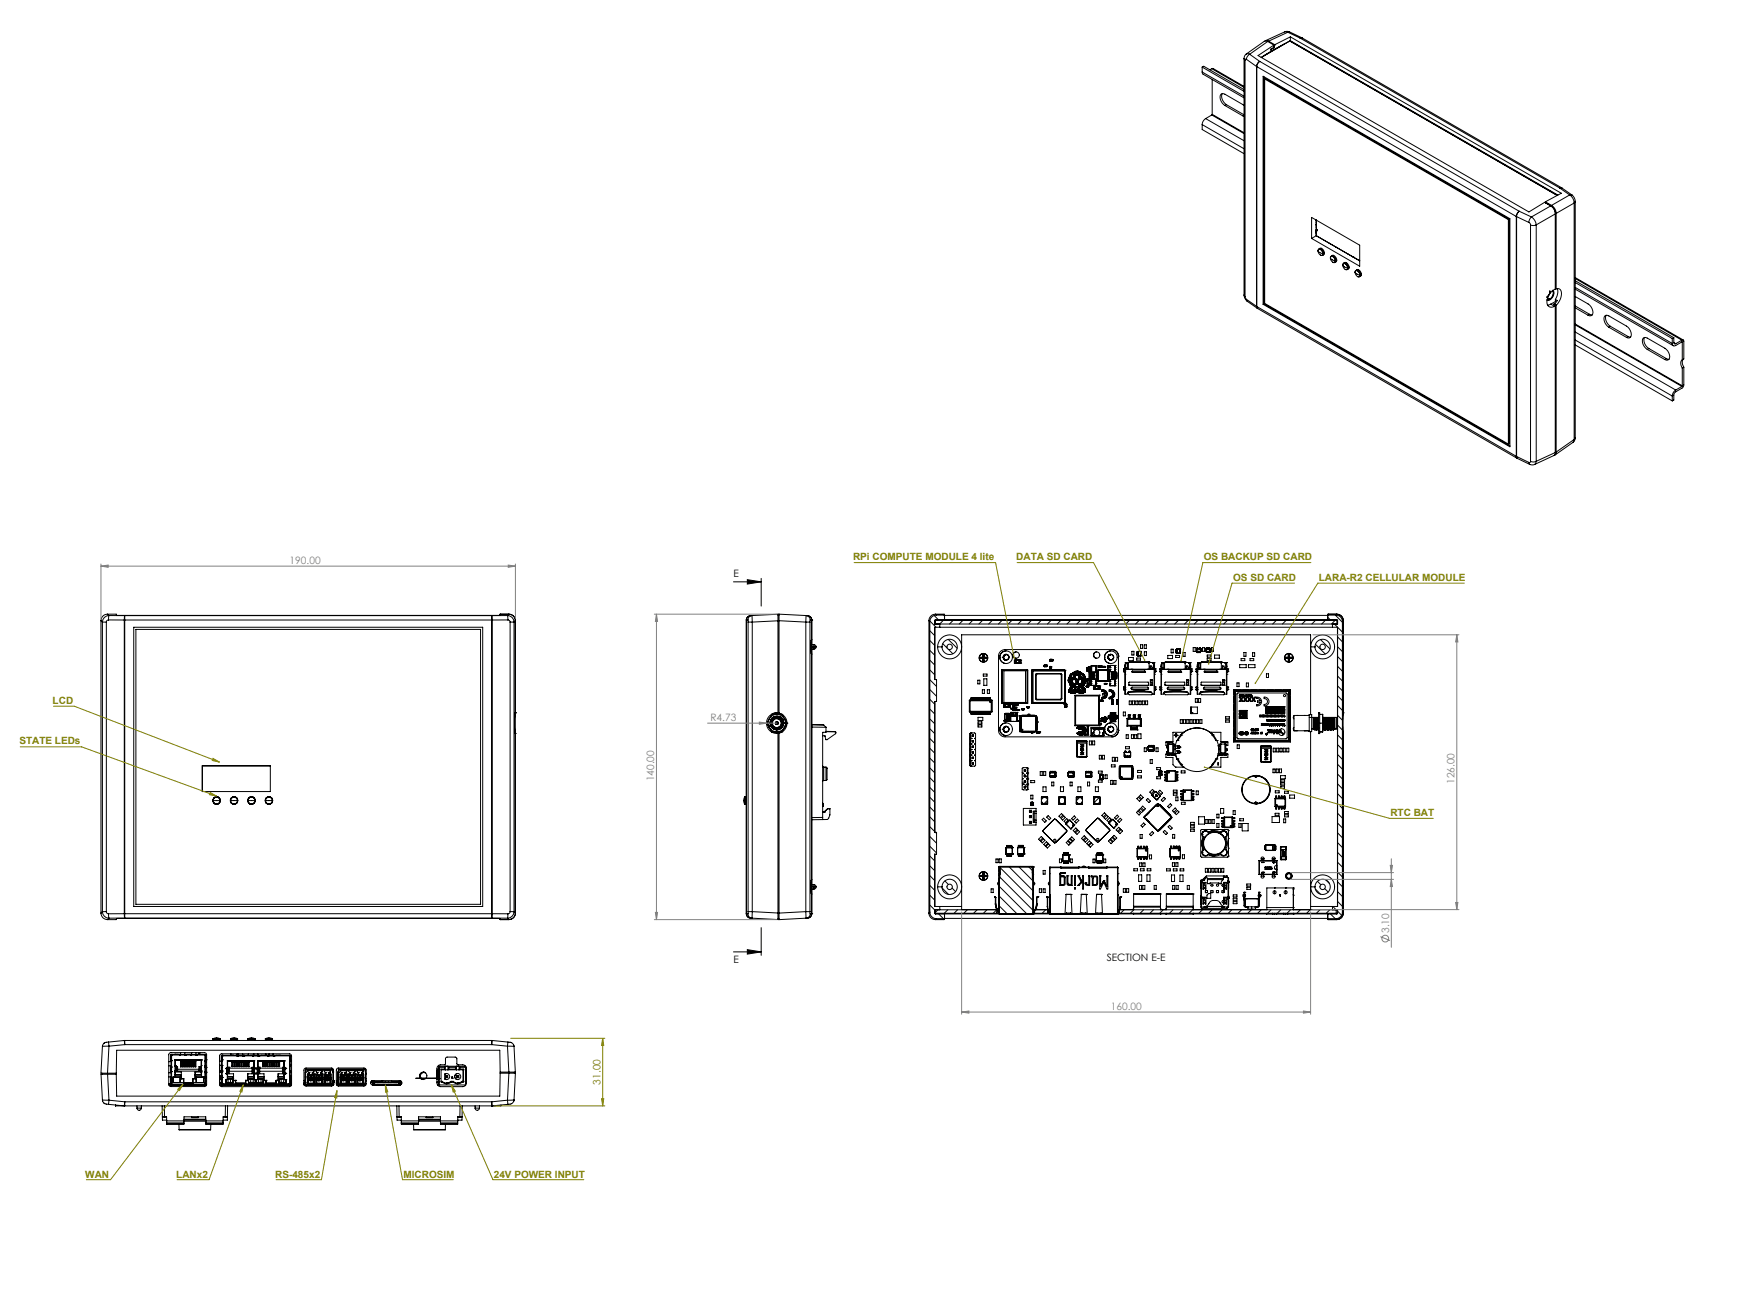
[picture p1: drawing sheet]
<svg xmlns="http://www.w3.org/2000/svg" width="800mm" height="600mm" viewBox="0 0 800 600" stroke-linecap="round" stroke-linejoin="round" font-family="sans-serif">
<defs><g id="words">
<g font-size="4.7" fill="#808080">
<text x="133" y="258">190.00</text>
<text x="326" y="330">R4.73</text>
<text x="300" y="358" transform="rotate(-90 300 358)">140.00</text>
<text x="667" y="359" transform="rotate(-90 667 359)">126.00</text>
<text x="637" y="428" transform="rotate(-90 637 428)">3.10</text>
<text x="509" y="463">160.00</text>
</g>
<g font-size="4.7">
<text x="336" y="265">E</text>
<text x="336" y="442">E</text>
<text x="507" y="441">SECTION E-E</text>
</g>
<text font-size="4.7" fill="#808000" x="275" y="497" transform="rotate(-90 275 497)">31.00</text>
<g font-size="4.6" fill="#808000">
<text x="391" y="257">RPi COMPUTE MODULE 4 lite</text>
<text x="466" y="257">DATA SD CARD</text>
<text x="552" y="257">OS BACKUP SD CARD</text>
<text x="565" y="266">OS SD CARD</text>
<text x="605" y="266">LARA-R2 CELLULAR MODULE</text>
<text x="24" y="323">LCD</text>
<text x="9" y="341">STATE LEDs</text>
<text x="637" y="374">RTC BAT</text>
<text x="39" y="540">WAN</text>
<text x="81" y="540">LANx2</text>
<text x="126" y="540">RS-485x2</text>
<text x="185" y="540">MICROSIM</text>
<text x="226" y="540">24V POWER INPUT</text>
</g>
</g></defs>
<g fill="none" stroke="#000" stroke-width=".46">
<path d="M580 19h2M581 19h-1l-9 6M581 19l-8 6M581 19l3 2M582 19l2 1M589 15h2M589 15h1M589 15l-9 4M589 20l-10 6M590 15l-8 4M590 15l6 2M591 15h-1"/>
<path d="M591 15l6 2M592 17l124 72-8 3M592 17l-8 3M592 17v2M592 19l122 70M592 19l-9 4M596 17l119 69M597 17h.1M597 17h-1M597 17l119 69M551 33l1 1 18 11M551 31l1-1 18 11"/>
<path d="M551 31l19 11M551 31v2M551 33l19 11M556 31l14 9M556 31l-1 1M556 36v16M570 27l1 1M570 27v108M571 28v108M571 25l-1 2M571 25h2M571 27v1"/>
<path d="M571 27l5 3M573 25l-2 2M573 25l5 3M576 30v1M576 30v110M576 31l119 68M576 31v110M578 28l-2 3M578 28l-2 2M578 28l118 69M579 35l113 65v105l-113-66zM579 35v104"/>
<path d="M580 36l112 64M580 36l112 65M580 36v103l112 65M583 23v1l-5 2 13-7 123 71M584 22h.1M584 21l-7 4 124 72 7-4 3 2M584 21v1M584 22l-1 1M584 21h.1M584 20v1M551 57v2l19 11M551 57l19 11"/>
<path d="M553 54l-2 3M553 54l17 11M556 53l-3 1M556 53l14 8M556 52v1M556 52l14 9M560 43v3l2 2M562 48a3 3 0 0 1-2-5h2l8 5M562 48l8 5M562 48h.1M570 53h.1M601 100l22 12v10l-22-13z"/>
<path d="M695 99h.1M695 99v110M695 99l6 3M696 97l-1 2M696 97l6 2M702 99l-1 3M702 99l2 2v2M702 99l9-5 1 2 1 2-9 5M708 93h.1M708 92v1M708 92l3 2M711 95l2 1v2"/>
<path d="M711 94l2 2v2M711 95h.1M713 98v35M713 98h.1M713 98v34M715 86h1M715 86l5 3M716 86h.1M716 86h-1M716 86l5 3M720 89l1 2 1 2M720 89h1"/>
<path d="M720 89l-9 5M721 89l1 3M722 93l-9 5M722 93v108M722 92v1M722 92v109M603 107h.1M603 101h.1M603 102h.1M603 103h.1M603 104h.1M603 101v7"/>
<path d="M603 106v1M603 106h.1M603 108l20 12M603 108l-2 1M603 105h.1M604 115l2 1M604 115l1-1 1 2M604 115l1 2h1v-1M604 115h.1M605 114h1M605 114h.1M605 114a1.7 1.7 0 0 1 2 1 1.7 1.7 0 0 1 0 2"/>
<path d="M605 117h.1M605 114l-1 1M605 114l2 2M606 114l1 2-1 1M606 114h-1M606 116h1M607 116l-1 1h-1M607 116h.1M609 111v1M610 112h.1M610 118l2 2M610 118h1l1 2"/>
<path d="M610 118l1 2h1M610 118h.1M610 117h1M610 117a1.7 1.7 0 0 1 2 1 1.7 1.7 0 0 1 0 2M610 117h.1M611 118l-1-1v1M611 118l1 2M611 117l1 2v1M611 117v1M611 117h.1M612 113h.1M612 120h.1"/>
<path d="M612 120h-1M613 120h-1M613 119h-1M615 115h.1M618 116h.1M618 116v1M620 118h.1M621 118h.1M623 120h.1M692 101v103M692 100v104M692 100v1"/>
<path d="M701 102l1 1M702 103v108M704 103h-2M704 103v108M570 135l2 3M570 135l1 1M571 136v1M571 137l1 1M571 137l5 3M572 138l4 3M579 139l113 65M579 139h.1"/>
<path d="M611 120h.1M616 122l2 1M616 122v-1h1l1 2M616 122l1 1v1l1-1M616 121h1M616 121h.1M616 121a1.7 1.7 0 0 1 2 0 1.7 1.7 0 0 1 0 2M617 121h-1v1M617 121l1 2M617 121l1 1v1M617 121h.1M617 120v1"/>
<path d="M618 123v1M618 123h.1M618 123v1l-1-1M618 122v1M621 125l2 1M621 125l1-1 1 2M621 125l1 2h1v-1M621 125h.1M622 124h1M622 124a1.7 1.7 0 0 1 2 1 1.7 1.7 0 0 1-1 2M622 124h.1M622 127h.1"/>
<path d="M622 124l-1 1M622 124l2 2M623 124l1 1-1 2M623 124h-1M623 126h1M624 126l-1 1h-1M624 126h.1M710 137h.1M710 136h-1M710 137h-1M711 133l-1 2-1 1 1-3M711 139l-1 1"/>
<path d="M711 139l2 1M712 133v2l-2 2M712 133a3 3 0 0 1-3 5M712 133a2.9 2.9 0 0 1-3 4M713 139v1M713 133h.1M713 133a5 5 0 0 0-3 8l3-1M713 139h-1l1 1M713 137l1 1-1 1M713 137v1M713 140v67M713 140h.1"/>
<path d="M713 132h.1M713 138l-2 1M713 132a2.4 2.4 0 0 1 3 2 2.4 2.4 0 0 1 0 2l-3 4M714 132v2l-1 3M722 136l6 3a3 3 0 0 1 1 6l-1-1M722 133l45 25M722 127l50 29M722 129l45 26M722 130l45 25M722 132l45 25M722 128l49 28M576 140v1"/>
<path d="M576 141h1M576 141l119 68M577 141l119 69M722 141l6 3M722 158l45 26M722 140l7 4M722 149l49 28M722 152l46 27M722 156l45 26M729 144h1M729 144h-1M736 144v3l2 3"/>
<path d="M738 150a3 3 0 0 1-2-5l10 4a3 3 0 0 1 1 6h-1M738 150l8 5M738 150l8 4M738 150h.1M746 154l2 1M746 154v1M754 155v3l2 2M756 160h-1M756 160l8 4M767 155v2M767 157l1 1M767 155h.1"/>
<path d="M771 157h.1M771 157l-3 1a1 1 0 0 1-1 0 1 1 0 0 1 0-1M771 156h1v9h-1M771 156l-3 2M771 157v8M755 160a3 3 0 0 1-1-5l9 5a3 3 0 0 1 2 5h-2M755 160l8 5M764 164l1 1M764 164l-1 1M768 179l-1 3M771 177l-3 2M771 165a2.8 2.8 0 0 0 0 4"/>
<path d="M771 177h.1M771 169v8M772 165a2.9 2.9 0 0 0 0 3M772 168v9l-4 3-1 3v1M772 168l-1 1M767 182v2M695 209h.1M695 209l1 1M695 209l6 3M696 210h.1M696 210l5 3M701 212v1"/>
<path d="M701 213h3M702 211l-1 1M704 211h-2M704 211v2M713 207l-1 2-8 4M713 207h.1M713 207l-9 4M713 207v2M721 203l-8 6M722 201l-1 2M722 201l-9 6M722 201h.1"/>
<path d="M336 267h13M343 266l6 1-6 1zM349 265v13M46 285h1M46 285v134M47 285h2M47 285v133M49 285v133M49 282a3 3 0 0 0-3 3M49 282h1M49 282h4h176M50 284l-1 1"/>
<path d="M50 284h7M50 282v2M50 282h-1a3 3 0 0 0-2 3M50 282h7M57 284h.1M57 284v135M57 282v2M57 284h168M57 282h168M61 288h160v127h-160zM62 288h158v127h-158zM225 282v2"/>
<path d="M225 282l1 2M225 284h1M225 284v135M226 284v135M229 282h4M229 282h.1M233 282v2M233 282a3 3 0 0 1 3 3M233 282h-8M233 284l1 1M233 284h-7M233 282h.1"/>
<path d="M234 285h2M234 285v133M236 285v133M236 285h.1M236 285v42M342 284h.1M342 284v135M343 284v-1l2-1v3M343 284v1M343 284h-1M343 285h2M343 285v133"/>
<path d="M344 282l-1 1-1 1M345 285v133M357 282v3M357 282h.1M357 285v42M357 285h-12M357 282h-13M357 285h.1M357 282h13M357 285h12M369 285h2M369 285v133"/>
<path d="M370 282l-1 3M370 282l1 1v1M370 282a2.2 2.2 0 0 1 2 2M371 285v133M371 284v1M371 284h1M372 294v5M372 293v3v4M372 297v3M372 300h.1M372 293h.1M372 293v4"/>
<path d="M372 284h.1M372 297h.1M372 296h1M372 298h1M372 284v9M372 300v103M372 297h1M373 296l1 1M373 297h1M373 296v1M373 297v1M374 297l-1 1"/>
<path d="M426 285h.1M426 285v134M426 289l3 2M426 298l3 2M426 294l3 2M426 285l3 3M426 285v133M428 282l2 2M429 285h.1M429 285v1h184v-1M429 282a3 3 0 0 0-3 3M429 284v1"/>
<path d="M429 284h184M429 282h4M429 284h.1M429 282h.1M429 282h183M430 297h2M432 295l2 2M433 284l-2 2v2M433 282h.1M433 282v2M433 284h.1M435 293l4 4"/>
<path d="M435 298l2 2M437 284l-2 2M441 284l-1 2M446 284l-2 2M450 284l-1 2M455 284l-2 2M459 284l-1 2M461 300a1.3 1.3 0 0 1 1 2 1.3 1.3 0 0 1-2 0M461 300l-1 1M461 298l-2 1-1 2M464 284l-2 2M466 299h-1l-1 1"/>
<path d="M468 284l-1 2M473 284l-2 2M477 284l-1 2M482 284l-2 2M486 284l-1 2M491 284l-2 2M495 284l-1 2M500 284l-2 2M503 299h-1l-1 1M504 284l-1 2M509 284l-2 2M509 300a1.3 1.3 0 0 1 1 2 1.3 1.3 0 0 1-2 0"/>
<path d="M509 300l-1 1M509 298l-2 1-1 2M513 284l-1 2M518 284l-2 2M519 299h1v1h-1zM521 300h.1M521 299h.1M521 299h1M521 300h1M522 299h.1M522 300h.1M522 299h1"/>
<path d="M522 299v2M522 284l-1 2M523 299h.1M523 299v2M523 300h.1M523 296h1v1h-1zM525 296h1v1h-1zM525 299h1v1h-1zM527 284l-2 2M531 284l-1 2M536 284l-2 2M537 298h1v1h-1z"/>
<path d="M539 298h.1M539 299h.1M539 298v1M539 299h1M539 298h1M540 299h.1M540 298h.1M540 299v1M540 300h.1M540 297v1M540 297h.1M540 299h1"/>
<path d="M540 298h1M540 297h1M540 297v2M540 300h1M540 284l-1 2M541 299h.1M541 298h.1M541 299v1M541 297v1M541 300h.1M541 297h.1M541 298v1"/>
<path d="M542 299h1v2h-1zM545 284l-2 2M547 297h1v2h-1zM549 299h.1M549 297h.1M549 297v2M549 299h2M549 297h2M549 297v1M549 284l-1 2M549 299h1M550 299h.1"/>
<path d="M550 297h.1M550 299h1M551 297h.1M551 297h-1M551 299h.1M551 297v2M551 297h1v2h-1zM553 299h.1M553 297v2M553 297h.1M553 297h2M554 297h.1"/>
<path d="M554 299h.1M554 284l-2 2M554 297h1M554 299h1M555 299h.1M555 297h.1M555 299h-2M555 297v2M555 297h1v2h-1zM558 284l-1 2M563 284l-2 2M567 284l-1 2"/>
<path d="M570 299h1v2h-1zM572 284l-2 2M574 299h1v2h-1zM576 284l-2 2M581 284l-2 2M585 284l-2 2M590 284l-2 2M599 284l-2 2M601 297h2M603 295l5 5M603 284l-2 2M605 293l5 4"/>
<path d="M608 284l-2 2M609 283l1 1M609 282v2M609 282v2h-176M609 282h.1M611 286v2M612 286l3 4M612 282l3 3M612 284l-2 2M612 282a3 3 0 0 1 3 3M613 284v2M613 282a3 3 0 0 1 3 3"/>
<path d="M613 282h-1M613 284v1M613 282h-4M613 284h.1M613 285h.1M613 296l2 3M613 292l2 2M615 285v133M616 285h-1M616 285v42M426 316l3 3M426 312l3 3"/>
<path d="M426 307l3 2M426 303l3 2M448 312h1v1h-1zM450 302h1M450 301v1M450 301h.1M450 301h1M450 302h.1M450 316h1v2h-1zM451 301h-1M451 302v1M451 301h.1"/>
<path d="M451 300v1M451 300h.1M451 303h.1M451 302h.1M451 309h2v1h-2zM451 301h1M451 302h1M451 311h1v3h-1zM452 301v1M452 302h.1M452 302h-1M452 301h.1"/>
<path d="M453 316h1v2h-1zM458 301l1 2 2 1M458 301h.1M459 307v15M459 307h.1M459 307h12M460 301l1 2M460 301h.1M460 302l1 1M460 302h1M460 300a1.2 1.2 0 0 0 0 2 1.2 1.2 0 0 0 1 0M461 300a1.2 1.2 0 0 0-1 2 1.2 1.2 0 0 0 2 0 1.2 1.2 0 0 0 0-2 1.2 1.2 0 0 0-2 1 1.2 1.2 0 0 0 0 1"/>
<path d="M461 300a1.2 1.2 0 0 0-1 1 1.2 1.2 0 0 0 1 1M461 300h-1M464 300l1 1 1 1M464 300h.1M465 303h.1M465 304h.1M465 304h1M465 303h3M465 303v1M466 304h.1M466 303h.1M466 303v1"/>
<path d="M466 304h2M467 303h.1M467 304h.1M467 304h1M467 303v1M468 304h.1M468 303h.1M468 303v1M470 307h.1M470 307v15M470 307h-10v15h10M471 307v15"/>
<path d="M473 307v15M473 307h.1M473 307h15M473 308h.1M473 308v14M474 307l-1 1M474 307h14M474 307h.1M475 309h.1M475 309v11M475 309h11M479 305h.1"/>
<path d="M479 305v1M479 306h.1M479 305l1 1M479 306h1M479 305h1M480 306h.1M480 305h.1M481 306h.1M481 306h1M481 303h.1M481 302v1M481 302h.1"/>
<path d="M481 303h1M481 302h1M482 306h-1M482 306h.1M482 302h.1M482 303h.1M482 302v1M486 309h1M486 309h.1M487 309v11M487 309h.1M488 307h.1"/>
<path d="M488 307v1M488 308v14M488 308h.1M488 307v15M490 311v1M490 311v2M490 313h.1M490 317h.1M490 311h.1M490 316h.1M490 312h.1M490 310h.1"/>
<path d="M490 317h1M490 312l1 1M490 310v1M490 316h1M490 313v1M490 316v1M490 313h1M490 311h1M490 314h1M491 316h.1M491 311h.1M491 314h.1"/>
<path d="M491 309l-1 1M491 317h.1M491 309h.1M491 315h.1M491 313h.1M491 310h.1M491 310v1M491 317h1M491 314v1M491 316h-1M491 311v1M491 313v1"/>
<path d="M491 313l1 1M491 312v1M491 317l1 1M491 315v1M491 315l-1 1M491 318h.1M491 312h.1M491 309v1M491 314l1 1M491 313h1M492 317h.1M492 312h.1"/>
<path d="M492 311h-1M492 309h-1M492 314h.1M492 309v1M492 309h.1M492 311h.1M492 315h.1M492 315h1M492 311l-1 1M492 318h.1M492 313h.1M492 317h-1"/>
<path d="M492 315h-1M492 316v1M492 308v1M492 311l1 1M492 313v1M492 316h.1M492 308h.1M492 310l-1 1M492 310h.1M492 314h1M492 310v1M492 314v1"/>
<path d="M492 317h1M492 311h1M493 317h.1M493 311h.1M493 310h.1M493 318h.1M493 309h.1M493 310h-1M493 314h.1M493 308h.1M493 316h.1M493 308v1"/>
<path d="M493 314v1M493 318h-1M493 315h.1M493 316l-1 1M493 315v1M493 317h-1M493 316h-1M493 308h-1M493 309v1M493 316v1M493 314h2M493 312h.1"/>
<path d="M493 312v1M493 313v1M493 313h.1M493 308h1M493 311h1M493 317v1M494 317h.1M494 317h-1M494 308h.1M494 309h.1M494 313h.1M494 316h.1"/>
<path d="M494 308l1 1M494 316v1M494 312h.1M494 312v1M494 309h-1M494 309l1 1M494 308h1M494 315h.1M494 308h-1M494 317h1M494 314h.1M494 310h.1"/>
<path d="M494 313l1 1M494 316h1M494 315v1M494 317l2 1M494 311v1M494 314h1M494 311h.1M495 315h.1M495 314h.1M495 317h.1M495 315h-1M495 311h.1"/>
<path d="M495 311h-1M495 311h-2M495 316h.1M495 308h.1M495 314l-2 1M495 310v1M495 309h.1M495 309h-1M495 318h.1M495 315h1M495 317h1M495 309v1"/>
<path d="M495 310h.1M495 314v1M495 309h1M495 310l1 1M495 311l1 1v1M495 316l1 1M495 308l1 1M496 315h-1M496 315h.1M496 309h.1M496 311h.1M496 318h.1"/>
<path d="M496 314h.1M496 309l1 1-1 1M496 317h.1M496 313l-1 1M496 313h.1M496 314h-1M496 314v1M496 313v1M496 315l1 1M496 315v1M496 317v1M496 312h.1"/>
<path d="M496 316h1M496 312v1M496 315h1M496 316h.1M496 313h1M496 309h1M497 317h.1M497 316h.1M497 311h.1M497 315h.1M497 313h.1M497 314h-1"/>
<path d="M497 317h-1M497 311l-1 1M497 314h.1M497 309h.1M497 310v1M497 316v1M497 309v1M497 310h.1M497 313v1M497 311v1M497 312h.1M497 312v1"/>
<path d="M497 311h1M498 312h.1M498 311h.1M498 311v1M498 312l-1 1M498 315h.1M498 314v1M498 314l1 1M498 315h1M498 314h.1M498 308h.1M498 307h.1"/>
<path d="M498 306h.1M498 306h1M498 308h1M498 306v2M498 307h1M498 313h.1M498 313v1M498 313h2M498 311h2M498 312h1M498 314h2M499 314h.1"/>
<path d="M499 312h.1M499 313h.1M499 312v2M499 314h1M499 312h1M499 314v1M499 315h.1M499 307h.1M499 306h.1M499 308h.1M499 306h-1M499 306v2"/>
<path d="M499 306h1M499 308h1M499 307h1M499 310h.1M499 311h.1M499 309h.1M499 310v1M499 311h3M499 309h3M499 310h1M500 310h.1M500 311h.1"/>
<path d="M500 309h.1M500 310v1M500 310h1M500 314h.1M500 313h.1M500 312h.1M500 307h.1M500 306h.1M500 308h.1M500 306v2M500 311v3M500 311h2"/>
<path d="M500 314h2M500 305h.1M500 305v3M500 305h3M500 308h3M501 309h.1M501 311h.1M501 310h.1M501 310h1M501 310v1M501 300l1 1 1 1M501 300h.1"/>
<path d="M501 314h.1M501 316h.1M501 314h1M501 316h3M501 314v2M502 311h.1M502 310h.1M502 309h.1M502 310v1M502 315h.1M502 315v1M502 316h.1"/>
<path d="M502 315h2M502 314h.1M502 314v1M502 313h.1M502 312h.1M502 311v3M503 305h.1M503 308h.1M503 307h.1M503 306h.1M503 305v3M503 312h.1"/>
<path d="M503 309h.1M503 310h.1M503 311h.1M503 314h.1M503 316h.1M503 314v1M503 314h1M503 315h.1M503 315v1M503 305h2M503 305v1M503 306h2"/>
<path d="M504 306h.1M504 305h.1M504 319h.1M504 319h-11v13h11M504 305v1M504 319v13M504 312h.1M504 307h.1M504 315h.1M504 316h.1M504 315v1M504 319h-11v14h11"/>
<path d="M504 319v14M504 314h.1M504 314v2M504 307h1M505 305v1M505 312h-1M505 305h.1M505 306h.1M505 312h.1M505 307h.1M505 320h.1M505 316h.1"/>
<path d="M506 306h.1M506 312h.1M506 307h.1M506 316h.1M506 316h-1v1h1M506 305v1M506 305h.1M506 320h.1M506 316v1M506 317h.1M506 313v1M506 314h1"/>
<path d="M506 313h1M506 317l1 1M506 313h.1M506 314h.1M506 301l1 2 2 1M506 301h.1M506 317v1M506 317h1M506 319l-1 1h1M506 319h.1M507 313h.1M507 314h.1"/>
<path d="M507 320h.1M507 317h.1M507 313v1M507 319h-1M507 318h.1M507 318h-2v1h2M507 319h.1M507 320h-1M507 312h.1M507 307h.1M507 319v1M507 317v1"/>
<path d="M507 307h1M507 318v1M508 312h-1M508 307v1M508 308h.1M508 307h.1M508 306h.1M508 305h.1M508 305v1M508 301l1 2M508 301h.1M508 311h.1"/>
<path d="M508 309h.1M508 310h.1M508 312h.1M508 310v1M508 311v1M508 308v1M508 307h-5v5h5M508 307v5M508 309v1M508 302l1 1M508 300a1.2 1.2 0 0 0 0 2 1.2 1.2 0 0 0 1 0M508 302h1"/>
<path d="M509 313h.1M509 312h.1M509 314h.1M509 311h.1M509 311h2M509 314h2M509 311v3M509 307h.1M509 306h.1M509 305h.1M509 308h.1M509 305v3"/>
<path d="M509 305h2M509 308h2M509 320h.1M509 316h.1M509 320h-1h1M509 316h-1v1h2v2M509 300a1.2 1.2 0 0 0-1 1 1.2 1.2 0 0 0 1 1 1.2 1.2 0 0 0 1-1M509 300a1.2 1.2 0 0 0-1 1 1.2 1.2 0 0 0 1 1M509 300h-1M509 300l-1 1 1 1M509 316h1M509 310h.1"/>
<path d="M509 309h.1M509 310v1M509 311h3M509 309h3M509 310h1M510 316h.1M510 316v1M510 317h.1M510 320h.1M510 310h.1M510 311h.1M510 309h.1"/>
<path d="M510 310h1M510 310v1M510 319h.1M510 319l-1 1M510 319v1M510 317l1 1M511 301a1.2 1.2 0 0 0-2-1 1.2 1.2 0 0 0-1 2M511 318h.1M511 319h.1M511 319h-1M511 318v1M511 311h.1"/>
<path d="M511 310h.1M511 309h.1M511 310h1M511 313h.1M511 312h.1M511 314h.1M511 310v1M511 311v3M511 307h.1M511 306h.1M511 305h.1M511 308h.1"/>
<path d="M511 305v3M512 310h.1M512 311h.1M512 309h.1M512 310v1M513 301a3 3 0 0 0-3-3h-49a3 3 0 0 0-3 3v34a3 3 0 0 0 3 3h49a3 3 0 0 0 3-3M513 301h.1M513 301v34M515 308h1M515 316h1M515 308h.1M515 316h.1"/>
<path d="M515 307v1M515 315v1M515 307h.1M515 315h.1M515 315h1M515 307h1M516 307h.1M516 306v12M516 315h.1M516 316h.1M516 309h.1M516 308h.1"/>
<path d="M516 304v14M516 307h3M516 304h.1M516 304h1M516 306h.1M516 306v1M517 317h.1M517 317l1 1h10M517 304v3M517 304h.1M517 301h3v2h-3zM518 314v-1h8v1"/>
<path d="M518 314h.1M518 314h8M518 303l-1 1M518 303h.1M518 303h9M518 307h1M518 307h.1M519 315v1M519 307h.1M519 308h.1M519 316v-1h7h1l-1 1M519 316h.1"/>
<path d="M519 316h7M519 307h7M519 308h6M521 302h2v1h-2zM522 301h.1M522 301h1M523 301h.1M525 308h.1M525 317h-5M526 307h.1M526 316h.1M526 314h.1"/>
<path d="M526 304l1 3M526 304h.1M526 304h3M526 307h1M527 315l-1 1M527 307h.1M527 307h2M527 303v1zM527 303h.1M527 307v-2h1v2M528 314l-1-3 1 1v2M528 314h.1"/>
<path d="M528 312h.1M528 312v2M528 311v1M528 317a22 22 0 0 0-11 0v1h-1M528 317h-11M528 317v1M528 318h1M529 307h.1M529 304h.1M529 307h1M529 306h.1M529 306v1"/>
<path d="M529 304v2M529 304v3M529 307v11M529 306v12M529 315h.1M529 316h.1M529 309h.1M529 308h.1M529 316h1M529 315h1M529 308h1M530 308h.1"/>
<path d="M530 316h.1M530 307h.1M530 315v1M530 315h.1M530 307v1M532 308h.1M532 316h.1M532 307v1M532 307h.1M532 315v1M532 315h.1M532 307h1"/>
<path d="M532 306v12M532 309h.1M532 307h3M533 307h.1M533 304l-1 14M533 304h.1M533 304h1M533 306h.1M533 304v2M533 306v1M534 317h.1M534 317v1h11"/>
<path d="M534 304v3M534 304h.1M534 314v-1h9v1M534 314h.1M534 314h9M534 303v1v3M534 303h.1M534 303h9M535 307h.1M535 315l1 1M535 300h3v2h-3zM535 307h1"/>
<path d="M535 308h1M536 316l-1-1h1h7v1M536 316h.1M536 316h7M536 307h.1M536 307h6M536 308h5M536 308h.1M539 300h2v1h-2zM541 308h.1M542 317h-6M542 308h-1"/>
<path d="M542 307h1M542 307h.1M543 316h.1M543 307h.1M543 314h.1M543 304v3M543 304h.1M543 304h3M543 315v1M543 307h3M543 303l1 1M543 303h.1"/>
<path d="M544 307v-2h1v2M544 314v-3l1 1v2M544 314h.1M544 314h1M544 312h.1M544 312l1 2M544 312h1M544 311v1M545 317a22 22 0 0 0-11 0l-1 1h-1M545 317v1M545 317h-11M545 312h.1"/>
<path d="M545 311v1M545 314h.1M545 318h1M545 307h.1M545 304h.1M545 306h.1M545 307h1M545 306v1M545 304h1M545 306h1M546 304h.1M546 306h.1"/>
<path d="M546 307h.1M546 304v14M546 306v12M546 305v1M546 305h.1M546 315h.1M546 316h.1M546 309h.1M546 308h.1M546 315v1M546 307v1M548 308h.1"/>
<path d="M548 316h.1M548 307v1M548 307h.1M548 315h.1M548 315v1M548 316h1M548 315h1M548 307h2M548 308h1M549 307h.1M549 306v12M549 315h.1"/>
<path d="M549 316h.1M549 309h.1M549 308h.1M549 307h2M549 304v14M549 304h.1M549 304h2M549 306h.1M549 304v2M549 306l1 1M549 304h1M550 304h.1"/>
<path d="M550 307h.1M550 304v3M550 317h.1M550 317l1 1h10M551 314v-1h9l-1 1M551 314h.1M551 314h8M551 303l-1 1M551 303h.1M551 303h9M551 307h1M551 307h.1"/>
<path d="M552 315v1M552 307h.1M552 308h.1M552 316v-1h7h1l-1 1M552 316h.1M552 316h7M552 307h7M552 308h6M553 300h2v1h-2zM553 302h2v1h-2zM557 300h2v2h-2zM558 308h.1"/>
<path d="M558 317h-5M559 307h.1M559 316h.1M559 307h1M559 314h.1M560 304v3M560 304h.1M560 304h2M560 307h.1M560 315l-1 1M560 307h2M560 303v1z"/>
<path d="M560 303h.1M560 307v-2h1v2M561 314v-3v1v2M561 314h.1M561 312h.1M561 312v2M561 311v1M561 317a22 22 0 0 0-11 0v1h-1M561 317v1M561 317h-11M561 318h1M562 307h.1"/>
<path d="M562 304h.1M562 307h1M562 306h.1M562 306v1M562 304v14M562 306v12M562 315h.1M562 316h.1M562 309h.1M562 308h.1M562 315h1M563 308h.1"/>
<path d="M563 316h.1M563 307v1M563 315v1M563 307h.1M563 315h.1M563 308h-1M563 316h-1M566 316h26v24h-26zM566 317h.1M566 319v3M566 317h25v23h-25M566 317v23"/>
<path d="M566 317h25M566 317v22h25v-22M567 313h1v2h-1zM567 318h23v20l-23 1zM568 320h1h1h1h1h1h1h1h1l-1 1 1 1-1-1-1 1h-1v-1l-1 1h-1v-1l-1 1h-1v-1l-1 1 1-1zM568 319h.1M568 305h3v1h-3zM568 319h1M569 319h.1M569 319h-1M569 317l-3-1v3M569 302h2v1h-2z"/>
<path d="M569 319h1M570 319h-1M570 319h.1M570 317h3M570 319h1M571 319h-1zM571 319h.1M571 319h1M571 313h1v2h-1zM572 319h.1M572 320l-1 1 1 1M572 320l1 1-1 1"/>
<path d="M572 305h3v1h-3zM572 319h1M573 319h-1M573 319h.1M573 302h2v1h-2zM573 317h3M574 319h.1M574 319h-1M574 320v1v1l-1-1zM576 320a2 2 0 0 1 2 2 2 2 0 0 1-2 2v-1l2-1h-1v-1h1l-2-1zM577 317h3M580 320a2 2 0 0 1 2 2 2 2 0 0 1-2 2v-1a1.4 1.4 0 0 0 1-1 1.4 1.4 0 0 0-1-2z"/>
<path d="M581 309h1v2h-1zM581 317h3M584 317h3M588 317l3-1v3M590 302h1M590 301v1M590 301h.1M590 301h1M590 302h.1M591 302v1M591 301h-1M591 301h.1"/>
<path d="M591 300v1M591 300h.1M591 303h.1M591 317h.1M591 302h.1M591 301h1M591 302h1M591 319v3M592 302h.1M592 301v1M592 302h-1M592 301h.1"/>
<path d="M613 319l2 2M613 314l2 3M613 310l2 2M613 305l2 3M613 301l2 2M236 336h.1M236 327h.1M236 327v9M236 336v83a3 3 0 0 1-3 3l-4-1M352 331l2 4M352 331l1 2M352 333h.1"/>
<path d="M352 333h1M352 330h.1M353 333h.1M353 330h-1M353 333a4 4 0 0 0 7 0M353 333l1 2M353 331a3 3 0 0 1 3-3 3 3 0 0 1 3 4M353 331h.1M353 331a3 3 0 0 0 3 4 3 3 0 0 0 3-4M354 327h.1M354 335h.1M354 335h4"/>
<path d="M354 327l-2 4M354 327h4M354 329h.1M354 329l-1 2M354 329h3M355 329h2M355 329h.1M356 329h.1M356 329l-2 1M356 329a2.7 2.7 0 0 0-2 4 2.7 2.7 0 0 0 4 0 2.7 2.7 0 0 0-1-4M356 329l-2 1v1M356 335h.1"/>
<path d="M356 331v1M356 327h-2M356 327h.1M356 327a5 5 0 0 0-5 5 5 5 0 0 0 6 4M356 327h1M356 331h.1M356 332h.1M356 329a2.2 2.2 0 0 0-2 2M356 329a2.1 2.1 0 0 1 2 2 2.1 2.1 0 0 1-2 3M356 328l2 1M356 329a2.2 2.2 0 0 1 2 2M356 331h1l-1 1"/>
<path d="M357 336v82M357 329h.1M357 329h-2a2.9 2.9 0 0 0 0 5 2.9 2.9 0 0 0 4-3M357 329l1 1 1 1M357 329l2 1M357 329h1M357 327a5 5 0 0 1 4 4 5 5 0 0 1-4 5v83M357 336h-1M358 329l1 1M358 329a3 3 0 0 0-4 0M358 329l1 1v2M358 329h.1"/>
<path d="M358 335h.1M358 327h.1M358 327l2 2M359 331h.1M359 330v1M360 329v2v2M360 329a4 4 0 0 0-6-1 4 4 0 0 0-1 5M360 329l1 2M360 330h.1M360 333h.1M360 333l-2 2M361 331h.1"/>
<path d="M361 331l-1 2M372 333h7M378 332h-6h6l1 1M379 333h.1M379 333v3h-2v39M379 335h4M383 335v1l-4 3-1-2h-1M383 335v1M426 339l3 2M426 334l3 2M426 330l3 2M426 325l3 2"/>
<path d="M426 321l3 2M444 321h1M444 321h11M444 326h11M444 321v5M445 321h9M445 326h-1M445 326h10M445 321v5M445 336h.1M445 338h.1M445 339h.1"/>
<path d="M445 336v2M445 339v2M445 320h.1M445 320v1M445 327h.1M445 321h.1M445 326v1M445 336h2v2v1v2v2v1v2v2v1v2h-2M445 338v1M446 339v1M446 339h.1M446 337h.1"/>
<path d="M446 337v1M446 338h.1M446 327h.1M446 320v1M446 320h.1M446 321h.1M446 326v1M446 340h.1M447 320h.1M447 320v1M447 327h.1M447 321h.1"/>
<path d="M447 326v1M448 320v1M448 320h.1M448 327h.1M448 321h.1M448 326v1M448 329h3v1h-3zM448 331h2v1h-2zM448 332h2v1h-2zM449 327h.1M449 320h.1M448 327h1"/>
<path d="M448 321h1M448 320h1M448 320h1v1M449 321h.1M449 320v1M449 326v1h-1M449 326v1M450 327h.1M450 320v1M450 320h.1M450 321h.1M450 326v1"/>
<path d="M451 327h.1M451 320h.1M450 327h1M450 321h1M450 320h1M450 320h1v1M451 320v1M451 321h.1M451 326v1h-1M451 326v1M452 320h.1M452 327h.1"/>
<path d="M452 320v1M452 321h.1M452 326v1M453 327h.1M453 320h.1M452 327h1M452 321h1M452 320h1M452 320h1v1M453 321h.1M453 320v1M453 326v1h-1"/>
<path d="M453 326v1M454 327h.1M454 320h.1M454 320v1M454 321h.1M454 326v1M454 322h.1M454 321v1M454 326h-9M454 326h1M454 321v5M455 321h-1"/>
<path d="M455 326h.1M455 321v5M455 321h.1M458 334l1 2 2 1M458 334h.1M459 322h.1M459 322h12M460 334l1 2M460 334h.1M460 323h.1M460 324h.1M460 324h1"/>
<path d="M460 323h3M460 323v1M460 335l1 1M460 330h.1M460 333a1.2 1.2 0 0 0 0 2 1.2 1.2 0 0 0 1 0M461 324h.1M461 323h.1M461 323v1M461 324h2M461 327h.1M461 330h.1M461 327h2"/>
<path d="M461 330h2M461 327v3M461 331h.1M461 330v1M461 333a1.3 1.3 0 0 1 1 2 1.3 1.3 0 0 1-2 0M461 333a1.2 1.2 0 0 0-1 2 1.2 1.2 0 0 0 2 0 1.2 1.2 0 0 0 0-2 1.2 1.2 0 0 0-2 1 1.2 1.2 0 0 0 0 1M461 333a1.2 1.2 0 0 0-1 1 1.2 1.2 0 0 0 1 1M461 333l-1 1M461 331h1M461 327h1M461 331l-2 1-1 2M462 330h.1"/>
<path d="M462 329h.1M462 328h.1M462 328v1M462 331h-1M462 331h.1M462 327h.1M462 327v1M462 329v1M462 330v1M462 323h.1M462 324h.1M462 324h1"/>
<path d="M462 323v1M462 331h1M462 327h1M463 324h.1M463 323h.1M463 331h-1M463 331h.1M463 327h.1M463 323v1M463 327v4M463 330h.1M463 328h.1"/>
<path d="M463 328h3M463 331h3M463 328v3M463 327h3M463 328h2M463 327v1M463 325h.1M463 325h1M464 327h.1M464 328h.1M464 328h2M464 325h.1"/>
<path d="M464 327v1M464 323h.1M464 323h1M464 326h.1M464 324h.1M464 324h1M464 324v2M464 331h.1M465 323h.1M465 323h-1M465 327h.1M465 328h.1"/>
<path d="M465 326h.1M465 324h.1M465 325h.1M465 325h1M465 324v2M465 328h1M465 331h.1M465 327v1M466 323h.1M466 327h.1M466 328h.1M466 327v1"/>
<path d="M466 325h-1M466 324h-1M466 325h.1M466 326h.1M466 324h.1M466 326h-2M466 324v1M466 325v1M466 331h.1M466 328v3M466 326h1M466 325h1"/>
<path d="M467 325h.1M467 325v1M467 326h.1M467 330h.1M467 331h.1M467 330v1M468 334h.1M468 335h.1M468 333h.1M468 332h.1M468 331h.1M468 330h.1"/>
<path d="M468 329h.1M468 329v1M468 330v1M468 331v1M468 332v1M468 333v1M468 334v1M468 328v7M468 328v1M468 328h7M468 328h.1M468 335h7"/>
<path d="M468 325h1M468 335h1M468 328h1M468 325h.1M469 334v1M469 335h.1M469 334h.1M469 325h.1M469 325h-1M469 328h.1M469 335h1M469 328h1"/>
<path d="M470 335h.1M470 328h.1M470 322h.1M470 335h1M470 328h1M471 335h.1M471 328h.1M471 324h1h-1M471 324h.1M471 322h.1M471 324h1M471 335h1"/>
<path d="M471 328h1M472 324h-1M472 324h.1M472 335h.1M472 328h.1M472 327h.1M472 327v1M472 335h1M472 328h1M473 335h.1M473 328h.1M473 322h.1"/>
<path d="M473 322h15M473 336h.1M473 335h1M473 328h1M473 322h1M474 322h14M474 322h.1M474 335h.1M474 328h.1M474 335h1M475 320h.1M475 329h.1"/>
<path d="M475 331h.1M475 332h.1M475 335h.1M475 333h.1M475 330h.1M475 334h.1M475 320v1M475 328h-1M475 328v7M475 328v1M475 329v1M475 330v1"/>
<path d="M475 331v1M475 332v1M475 333v1M475 334v1M475 336h.1M475 336h1M475 335h2M475 335v1M475 321h11M475 321h.1M476 335h.1M476 336h.1"/>
<path d="M476 331h.1M476 335v1M476 336h1M477 335h.1M477 336h.1M477 335v1M486 321h.1M487 320l-1 1M487 320h.1M488 323h.1M488 323h1M488 322h.1"/>
<path d="M488 324h.1M488 324h1M488 323v1M489 324h-1M489 324h.1M489 323v1M489 323h.1M489 323h-1M494 340v7M494 340h.1M494 336h.1M494 334h.1"/>
<path d="M494 340h4M494 336l1 1M494 336h1M494 334h1M494 333h.1M495 336h.1M495 334h.1M495 335h.1M495 337h.1M495 333h.1M495 333l-1 1M495 335v1"/>
<path d="M495 333h-1M495 340h.1M495 336h1M495 337h1M495 336v1M495 333l2 1M495 334h1M496 333h.1M496 336h.1M496 339v1M496 339h.1M496 340h.1"/>
<path d="M496 334v1M496 334h.1M496 337h.1M496 333l-2 1M496 335l-1 1M496 335h.1M496 334h1M496 336l-1 1M496 333h1M497 334h.1M497 335h.1M497 334v1"/>
<path d="M497 335l-1 1M497 337h.1M497 337h-1M497 333h.1M497 336h.1M497 336v1M497 333v1M497 336h-1M497 335v1M497 337h2M497 340h.1M497 339v1"/>
<path d="M497 339l-2 1M497 339h.1M497 334l1 1M498 335h.1M498 335h-1M498 335v2h-1M498 340h.1M498 340v7M499 333h.1M499 337h.1M499 333l-1 2M499 333v4"/>
<path d="M499 340h1v1h-1zM500 334h.1M500 337h.1M500 334v3M500 337h6M500 334h1M500 336h.1M500 336h1M500 337h1M501 336h.1M501 337h.1M501 336v1"/>
<path d="M501 340h1v1h-1zM501 334h.1M501 334h4M501 336a1.4 1.4 0 0 1 2-2 1.4 1.4 0 0 1 1 2 1.4 1.4 0 0 1-1 1M501 336l1 1M502 334h.1M503 334h.1M503 334l-1 1-1 1M504 334h.1M504 332h.1M504 333h.1M505 334h.1"/>
<path d="M505 330h.1M505 330v1M505 321h.1M505 332h.1M505 331h.1M505 329v1M505 329h.1M505 329l1 1M505 329h1M505 334h1M505 336h.1M505 337h.1"/>
<path d="M505 336h1M505 336v1M505 337h1M506 329h.1M506 336v1M506 329l-1 1M506 330h.1M506 329v1M506 336h.1M506 337h.1M506 334h.1M506 334v3"/>
<path d="M506 331h.1M506 330v1M506 329h1M506 329h-1M506 334l1 2 2 1M506 330l1 1M507 331h.1M507 329h.1M507 329h-1M507 330h.1M507 330h-1M507 330v1"/>
<path d="M507 330l-1 1M507 329l-1 1M507 329v1M508 334l1 2M508 334h.1M508 329h.1M508 328h.1M508 329h1M508 328h1M508 328v1M508 335l1 1M508 333h1z"/>
<path d="M508 335h1zM509 328v1M509 333a1.3 1.3 0 0 1 1 2 1.3 1.3 0 0 1-2 0M509 331h.1M509 327h.1M509 327h2M509 330v1M509 329a1 1 0 0 0 1 1 1 1 0 0 0 1-1M509 329h.1M509 329a1 1 0 0 1 1-1 1 1 0 0 1 1 1M509 333a1.2 1.2 0 0 0-1 1 1.2 1.2 0 0 0 1 1 1.2 1.2 0 0 0 1-1M509 333a1.2 1.2 0 0 0-1 1 1.2 1.2 0 0 0 1 1"/>
<path d="M509 333l-1 1M509 331l-2 1-1 2M509 330h2M509 329l1 1M510 320h-1M510 322h.1M510 321h.1M510 322v1M510 321v1M510 323h.1M510 329h.1M510 328l-1 1"/>
<path d="M510 328l1 1M510 330h.1M510 328h.1M511 334a1.2 1.2 0 0 0-2-1 1.2 1.2 0 0 0-1 2M511 330h.1M511 327h.1M511 327h-2M511 329l-1 1M511 327v1M511 327l-2 1v2h2M511 329h.1M511 331h.1"/>
<path d="M511 330v1M511 330v1h-2M511 328h.1M511 328h1v1h-1M511 328h1M511 329h1M511 328v2M512 329h.1M512 328h.1M512 328v1M512 321h.1M512 322h.1"/>
<path d="M512 323h.1M512 321v1M512 322v1M513 335h.1M515 326h1v2h-1zM516 337h1v1h-1zM517 329v4M517 333h1M517 329v1M517 330v2M517 332h6M517 330h6"/>
<path d="M517 332v1M517 329h1M517 329h.1M517 328h.1M517 328v1M517 328h1M518 321h1v2h-1zM518 328h.1M518 328v1M518 328h-1M518 329h2M518 333h.1"/>
<path d="M518 334h.1M518 334l3 1M518 334h3M518 333v1M518 333h3M519 337h1v2h-1zM519 321h1v2h-1zM520 329h.1M520 328h.1M520 328v1M520 337h1v2h-1zM520 329h2"/>
<path d="M521 321h1v2h-1zM521 333v1M521 334h.1M521 333h-3M521 335h.1M521 334v1M522 336h1v3h-1zM522 329h.1M522 329h1M522 328h.1M522 328v1M522 328h1"/>
<path d="M522 321h1v2h-1zM523 328h.1M523 328v1M523 328h-1M523 329h.1M523 330v2M523 332v1M523 333h-2M523 329v4M523 329v1M524 321h1v2h-1zM525 321h1v2h-1z"/>
<path d="M538 337h.1M538 337h2M539 336v2M539 337h.1M539 336h.1M539 338h.1M540 339h.1M540 339l-1 3M540 337h.1M541 330h1v2h-1zM541 337h.1M541 337h1"/>
<path d="M541 337l-1 2M542 337a10 10 0 0 1 14 0 10 10 0 0 0-15 0zM542 337l-2 2M542 337h.1M543 336h.1M543 336h-5v4h-3v2M543 336l-2 1M543 330h1v2h-1zM544 330h1v2h-1zM546 330h1v2h-1zM546 324h.1M546 327h.1"/>
<path d="M546 324h3v3h-3M546 324v3M547 327h.1M547 330h1v2h-1zM548 320h1v2h-1zM549 330h1v2h-1zM549 320h1v2h-1zM550 330h1v2h-1zM555 336h.1M555 336h5v4h3v2h-1M555 336l1 1M556 337l1 2"/>
<path d="M556 337h.1M556 337l2 2M557 339h.1M557 339h1M558 339h.1M558 339l1 3M562 329h2h-2zM562 330h2v1h-2zM566 339h.1M566 327v3M566 323v3M566 338v2h3"/>
<path d="M566 330v3M566 334v3M566 339v1M568 336l1 1 1-1M568 336l1-1 1 1M568 327h.1M568 326h4v3h-1v-1h-1v-2h-1v1h1h1l-1-1 1 1v-1v1v1l-1 1 1-2-1 1v-1l-1-1h-1zM568 327l1 1v-1v1zM568 328v1h1zM569 336h1M569 336h.1M569 328h1z"/>
<path d="M570 336h-1M570 340h3M570 329h.1M570 322l-1-1 1-1 1 1-1 1M570 329h1zM571 336a.7 .7 0 0 0 0 1 .7 .7 0 0 0 1 0M571 336l1 1M571 336h.1M571 336a.7 .7 0 0 1 1 0 .7 .7 0 0 1 0 1M572 336h.1M573 340h3M574 336h.1"/>
<path d="M574 334v1M574 335h.1M574 334h.1M574 335h1M575 334h-1M575 334h.1M575 335h.1M575 334v1M575 336h.1M575 336h-1M575 334h1M575 335h1"/>
<path d="M576 335h.1M576 334h-1M576 334h.1M576 334v1M576 336h-1M576 336h.1M576 336h1M576 334h1M576 335v-1l-1 1M576 335h1M577 336h.1M577 334v1"/>
<path d="M577 334h.1M577 335h.1M577 334l-1 1M577 340h3M577 328h1zM578 328v1M578 336h.1M578 328h.1M578 328l1 1M578 336h1M579 336h-1M579 336h.1"/>
<path d="M579 328h.1M579 332h.1M579 328h-1M579 328v1M579 328h1M579 332h1M579 328l1 1M580 328l-1 1M580 328v1M580 328h.1M580 332h1M580 324h.1"/>
<path d="M580 327h.1M580 326h.1M580 326v1M580 325h.1M580 326l1 1M580 324l1 1M580 325l1 1M580 332h.1M580 336h.1M580 324v1M580 325v1M580 327h1"/>
<path d="M580 337h1M580 337h.1M580 336v1M580 336h1M581 337h.1M581 336h.1M581 328v1M581 336v1M581 328h-1M581 328h.1M581 332h.1M581 325h.1"/>
<path d="M581 324h.1M581 326v1M581 324h-1M581 326l-1 1M581 340h3M581 325h-1M581 330h.1M581 330v1M581 332h-3h1M581 331h.1M581 327h.1M581 324v1"/>
<path d="M581 325v1M581 335h1v1h-1l1-1zM581 324l1 1M581 326l1 1M581 325l1 1M581 330l1 1M581 330h1M581 328h1M581 327h1M582 330h-1M582 330h.1M582 336h.1"/>
<path d="M582 331h.1M582 328h-1M582 325h.1M582 324h.1M582 326v1M582 330v1M582 328v1M582 324h-1M582 326l-1 1M582 325h-1M582 328h.1M582 332v1z"/>
<path d="M582 333h.1M582 327h.1M582 324v1M582 325v1M582 324h1M582 326l1 1M582 325h1M582 332v1M582 328h1M583 330h.1M583 332h.1M583 324l-1 1"/>
<path d="M583 325l-1 1M583 327h-1M583 332v1v-1l1 1v-1l1 1v-1h-2v1M583 327h.1M583 324v1M583 325v1M583 328v1M583 328l-1 1M583 332h-1v1M583 332v1M583 324h.1M583 326h.1"/>
<path d="M583 331h.1M583 325h.1M583 333h.1M583 326v1M583 335v1zM583 328l1 1v-1M583 330v1M583 328h.1M583 328h1M583 330h1M583 326l1 1M583 324h1"/>
<path d="M583 325h1M583 330l1 1M584 324l-1 1M584 325v1M584 325l-1 1M584 327h-1M584 332v1zM584 328h-1M584 328h.1M584 330v1M584 330l-1 1M584 327h.1"/>
<path d="M584 324v1M584 333h.1M584 324h.1M584 326v1M584 326l-1 1M584 325h.1M584 328h1M584 330h.1M584 335v1zM584 328v1l1-1M584 328l1 1v-1M584 330l1 1"/>
<path d="M584 326h.1M584 326l1 1M584 325h1M584 324h1M584 340h3M585 328h.1M585 330h.1M585 330h-1M585 325l-1 1M585 327h-1M585 324h.1M585 324l-1 1"/>
<path d="M585 325h.1M585 335h1v1h-1zM585 330h1M585 330v1M585 326v1M585 335v1zM585 327h.1M585 328v1M585 324v1M585 325v1M585 332h.1M585 324h1"/>
<path d="M585 326l1 1M585 328h1M585 325h1M585 335h.1M586 332v1zM586 325l-1 1M586 324l-1 1M586 327h-1M586 330l-1 1zM586 328l-1 1M586 330v1M586 328v1"/>
<path d="M586 324v1zM586 326v1zM586 325v1zM586 332h.1M586 328h.1M586 330h.1M586 327h.1M586 324h1M586 326l1 1M586 326h.1M586 324h.1M586 325h.1"/>
<path d="M586 325h1M586 328l1 1M586 330h1M586 335a1.6 1.6 0 0 1 3 0 1.6 1.6 0 0 1-1 2 1.6 1.6 0 0 1-2-2v1l1-1v1v-1zM587 328h.1M587 329h.1M587 335h.1M587 328h-1M587 330h.1M587 333h.1M587 332h.1M587 332v1"/>
<path d="M587 330h-1M587 327h.1M587 324v1M587 325v1M587 326v1M587 325h.1M587 324h.1M587 330h1M587 328h1M587 325h1M587 324h1M587 327h1"/>
<path d="M587 328v1h1v-1M587 332h1M588 328h.1M588 332h-1M588 332h.1M588 330h.1M588 327h-1M588 328v1M588 324v1M588 327h.1M588 325v1M588 324h.1"/>
<path d="M588 326v1M588 325h.1M588 330v1M588 333h.1M588 333v-1v1v-1l1 1M588 327h1M588 324l1 1M588 325l1 1M588 331h.1M588 328l1 1v-1v1M589 332v1v-1v1M589 330h-1"/>
<path d="M589 324v1M589 326v1M589 325v1M589 330h.1M589 324h.1M589 325h.1M589 324h-1M589 326l-1 1M589 325h-1M589 328h.1M589 327h.1M589 333h.1"/>
<path d="M589 326h.1M591 339v1M591 327v3M591 323v3M591 338v2h-3M591 330v3M591 334v3M593 328v2M593 333v2M593 328h7v7h-7zM595 335h.1M595 328h.1"/>
<path d="M598 335h.1M598 328h.1M600 328h1v7h-1M600 329h5M601 328v-37h-160v126M601 335v82M601 334h1M602 329v5M602 334h.1M602 331v-2l1 5M602 331v3M602 334h1"/>
<path d="M603 334v1M603 335h.1M603 329v5M603 335v-6v6M603 334h.1M603 329v2M603 334l1 1M603 331l1 4M604 335h.1M604 334v-5v5M604 334h.1M604 334v1"/>
<path d="M604 329l1 5M604 335v-6v6M605 334l-1 1M605 327v9zM605 331h1M605 327h1v2M606 331v2M606 327v2M606 329v4M606 333v2h-1M606 330l1 4M606 329v2"/>
<path d="M606 333v2M606 335h.1M607 334l-1 1M607 334h.1M607 334v1M607 334l-1-5h7v5h-1M607 335h.1M607 329v5M607 335v-6v6M607 329l1 5M607 329l1 2M607 334l1 1"/>
<path d="M608 329v2M608 331v4M608 335h.1M608 329v5M608 334h.1M608 334v1M608 329l1 5M608 335h1M609 335l-1-6v6M609 329v5M609 334v1M609 334h.1"/>
<path d="M609 329v2M609 331v4M609 335h.1M609 334v-5l1 5M609 334h1M610 334v1M610 335h.1M610 329v5M610 335v-6v6M610 334h.1M610 329v2M610 334l1 1"/>
<path d="M610 331l1 4M611 335h.1M611 334v1M611 334v-5v5M611 334h.1M611 329l1 5M611 335v-6v6M611 329l1 2M612 331v3M612 334l-1 1M612 329v2M612 334h.1"/>
<path d="M612 329v5M613 337l2 2M613 332l2 3M613 328l2 2M613 323l2 3M616 336h.1M616 327h.1M616 327v9M616 336v83a3 3 0 0 1-3 3l-4-1M93 351h31v12h-31zM378 352l-1-1 1 1M378 352v6"/>
<path d="M378 358h-1M378 352h.1M378 352h1M378 358h1M379 352h.1M379 352v6M379 352v5v1M426 356l3 3M426 352l3 2M426 348l3 2M426 343l3 2M445 343h.1"/>
<path d="M445 341h.1M445 344h.1M445 349h.1M445 346h.1M445 351h.1M445 348h.1M445 341v2M445 344v2M445 346v2M445 349v2M445 348v1M445 343v1"/>
<path d="M446 345h.1M446 347h.1M446 342h.1M446 342v1M446 347v1M446 350h.1M446 343h.1M446 348h.1M469 358l2 3M469 354h.1M469 352h2M469 354l2 2"/>
<path d="M469 352v2M469 354v1v2v2v1v2h2M469 352h.1M470 353h.1M470 355h.1M470 356h.1M470 358h.1M470 359h.1M470 355v1M470 358v1M471 354h.1M471 352h.1"/>
<path d="M471 360h.1M471 357h.1M471 354v1M471 355h.1M471 359h.1M471 359v1M471 352v2M471 355v2M471 357v2M471 360v2M473 358h1v1h-1zM477 354h1v1h-1z"/>
<path d="M478 354h1v1h-1zM481 354v2M481 354h3M481 354h.1M481 356h3M482 354h.1M482 356h.1M482 358h1v2h-1zM482 356h1M482 354h1M483 354h.1M483 356h.1"/>
<path d="M483 356h1M483 354h1M484 354v1M484 354h.1M484 356h.1M484 356h-3M484 354v2M490 354v2M490 354h3M490 356h3M490 354h.1M490 356h.1"/>
<path d="M491 358h1v2h-1zM491 356h.1M491 354h.1M492 354h.1M492 356h.1M492 354v1M492 356h-2M492 356h1M493 354l-1 2M493 354v2M494 347h.1M494 341h.1"/>
<path d="M494 341h4M494 347h4M495 347h.1M496 342v1M496 344h.1M496 341h.1M496 341v1M496 346h.1M496 343h.1M496 343h1M496 345h.1M496 342h.1"/>
<path d="M496 343v1M496 344v1M496 341l1 1-1-1M497 343h.1M497 347h.1M498 354v2M498 354h3M498 356h3M498 356h2M498 356h.1M498 354h.1M498 347h.1"/>
<path d="M498 347h-4M499 358h1v2h-1zM499 356h.1M499 354h.1M500 354h.1M500 356h.1M500 354v1M500 356h1M501 354l-1 2M501 354v2M504 353h1v1h-1zM504 358h1v1h-1z"/>
<path d="M504 346h1v2h-1zM504 355h.1M504 357h.1M504 355v2M504 355h2M504 355h1M504 357h1M505 355h.1M505 346h1v2h-1zM505 357h.1M505 355h1M505 357h1"/>
<path d="M505 355v2M506 357h-1M506 355v2M506 355h.1M506 355v2h-2M506 357h.1M507 355h1v2h-1zM509 358h1v1h-1zM510 351h1v1h-1zM510 347h1v2h-1zM511 358h1v1h-1zM511 347h1v2h-1z"/>
<path d="M513 356h.1M513 355h.1M513 353h.1M513 351v6h1M513 354h.1M513 352h.1M513 351h1h5v6M513 351l1 1M514 352v4M514 356v1M514 356l-1 1M514 352h.1"/>
<path d="M514 356h.1M514 357h5M514 351l5 1M514 351v1M514 351h5M514 357h.1M514 351h.1M515 351h.1M515 357h.1M515 345h3M515 345v2M515 347h3"/>
<path d="M515 347h.1M516 346h.1M516 351h.1M516 357h.1M516 347h.1M516 344v1zM516 344h.1M516 342h2v1h-2zM517 351h.1M517 357h.1M517 347h.1M518 347h.1"/>
<path d="M518 344v1zM518 344h.1M518 351h.1M518 357h.1M518 345v2M519 357h.1M519 352h.1M519 351v1M519 352v5M519 351h-5M519 351h.1M519 356h.1"/>
<path d="M519 355h.1M519 353h.1M519 354h.1M519 351v6M522 353h1v1h-1zM522 356h1v1h-1zM525 343h1v2h-1zM526 342h3M526 344h3M526 342v2M526 344h.1M527 342h.1"/>
<path d="M527 344h.1M527 348h1v2h-1zM528 344h.1M528 342h.1M528 342h1M528 344h1M529 343h.1M529 344h.1M529 342h.1M529 342v2M530 343h1v2h-1zM530 352h2v1h-2z"/>
<path d="M530 356h2v1h-2zM531 354h.1M531 355h1M531 355h.1M531 354v1M532 353l-1 1M532 355h.1M532 353h.1M532 354v1M532 354h.1M532 353l1 1M533 354h.1"/>
<path d="M533 355h.1M533 355h-1M533 354v1M534 354h.1M534 355h.1M534 356v1M534 357v1M534 358h.1M534 357h.1M534 356h.1M535 357h.1M535 356h.1"/>
<path d="M535 358h.1M535 355h.1M535 354h.1M535 357h-1l1 1M535 355h-1h1M535 354h-1h1M535 356h-1l1 1M535 356v1M535 357v1M535 353h4M535 358h4M535 353h.1"/>
<path d="M535 353v5M535 342v1M535 345h.1M535 343h.1M535 342h.1M535 344v1M535 341h1v5h-1M535 341h3l1 1M535 346v1h3v4l1 1M535 341v4M535 346h1M535 354h1"/>
<path d="M536 341h.1M536 346h.1M536 345h.1M536 345h1M536 345v1M536 346h1M537 346h.1M537 345h.1M537 345v1M538 341v5zM538 341h.1M538 346h.1"/>
<path d="M538 342h1zM538 345h1h-1M539 342h.1M539 346h.1M539 358h.1M539 353v5M539 346l1 2M539 342v3l1 3M539 352h.1M539 352h4M539 355h.1M539 354h.1"/>
<path d="M539 356h.1M539 353h.1M539 357h.1M539 346h-2M539 356v1M539 357v1M539 342h1M540 343h.1M540 344h.1M539 345h1M539 357h1l-1 1M539 355h1h-1"/>
<path d="M539 354h1h-1M539 356h1l-1 1M540 348h.1M540 354h.1M540 355h.1M540 356v1M540 357v1M540 357h.1M540 358h.1M540 356h.1M540 348l1 2M540 342h.1"/>
<path d="M540 345h.1M540 342v1M540 344v1M540 348l2 2M540 345h1M540 342l1 1M540 344l1 1M540 342l1 1h-1M540 344l1 1h-1M540 343h1M541 343h-1M541 345h-1"/>
<path d="M541 343h.1M541 345h.1M541 350h1M541 350l2 2M541 350a10 10 0 0 0 15 0M542 353h1v1h-1zM542 350h.1M543 352h.1M555 352h.1M556 350h.1M556 350l-1 2M557 348l-1 2"/>
<path d="M557 348h.1M557 348h1M558 348h.1M558 349v2M558 342h1zM558 345h1zM558 346h1M559 342h.1M559 346h.1M559 346l-1 2M559 344v-2v4l-3 4M559 344h.1"/>
<path d="M559 341h1v5h-1M559 346h1M559 341v5M559 341h3M560 345h.1M560 346h.1M560 345h1M560 345v1M560 346h1M561 346h.1M561 346h1M561 345h.1"/>
<path d="M561 345v1M562 341h.1M562 346h.1M562 341v5M562 344h.1M562 346h1v1h-3v5h-5M562 343v1M562 343h.1M562 343l1 1h-1M567 341h1v2h-1zM575 355a7 7 0 0 0-6 7 7 7 0 0 0 6 6M575 356h.1"/>
<path d="M575 356h1M575 355h.1M575 355h1M575 355v1M576 355h.1M576 356a6 6 0 0 1 6 6 6 6 0 0 1-6 6M576 355v1M576 355a7 7 0 0 1 6 7 7 7 0 0 1-6 6M576 356h.1M578 349h.1M578 342v7M578 342h.1"/>
<path d="M578 343h.1M578 342h5M578 349h5M578 343h5M579 349h3M579 342h.1M579 349h.1M580 345h.1M580 346h.1M580 347l1 1M580 344h.1M580 348h.1"/>
<path d="M580 348h1M580 346h1M580 344h1M580 345h1M580 342h.1M580 344v1M580 347h.1M580 345v1M580 345l1 1M581 342h.1M581 344v1h-1M581 344v1"/>
<path d="M581 346h-1M581 346h.1M581 347v1M581 347h.1M581 344h.1M581 348h.1M581 344h-1M581 345h.1M582 342h.1M582 349h.1M582 342h-3M583 349h.1"/>
<path d="M583 342h.1M583 343h.1M583 342v7M584 352h1v2h-1zM584 343h1v2h-1zM585 352h1v2h-1zM585 343h1v2h-1zM587 352h1v2h-1zM587 343h1v2h-1zM587 356h2v1h-2zM587 357h2v1h-2zM587 359h2v1h-2z"/>
<path d="M588 343h1v2h-1zM590 343h1v2h-1zM613 359l2 3M613 355l2 2M613 350l2 3M613 346l2 2M613 341l2 3M98 367a1.7 1.7 0 0 1 1-2 1.7 1.7 0 0 1 2 2M98 367a1.7 1.7 0 0 0 1 2 1.7 1.7 0 0 0 2-2M98 367h.1M98 367h3M98 367a1.6 1.6 0 0 0 1 2 1.6 1.6 0 0 0 2-2"/>
<path d="M98 367a1.6 1.6 0 0 1 1-2 1.6 1.6 0 0 1 2 2M98 366h.1M98 368h.1M99 368v1M99 369h.1M99 365h-1M99 365h1M100 369h.1M101 366h.1M101 368h.1M101 367h.1M106 367a1.6 1.6 0 0 1 1-2 1.6 1.6 0 0 1 2 2"/>
<path d="M106 367a1.6 1.6 0 0 0 1 2 1.6 1.6 0 0 0 2-2M106 367h.1M106 367h3M106 368h.1M106 366h.1M107 368v1M107 365h-1M107 365h1M107 369h.1M108 369h.1M108 365h.1M109 366h.1"/>
<path d="M109 368h.1M109 367h.1M114 367a1.6 1.6 0 0 1 1-2 1.6 1.6 0 0 1 2 2M114 367a1.6 1.6 0 0 0 1 2 1.6 1.6 0 0 0 2-2M114 367h.1M114 367h3M114 368h.1M114 366h.1M115 368v1M115 365h-1M115 365h1M115 369h.1"/>
<path d="M116 369h.1M116 365h.1M117 366h.1M117 368h.1M117 367h.1M122 367a1.7 1.7 0 0 1 1-2 1.7 1.7 0 0 1 2 2M122 367a1.7 1.7 0 0 0 1 2 1.7 1.7 0 0 0 2-2M122 367h.1M122 367h3M122 367a1.6 1.6 0 0 0 1 2 1.6 1.6 0 0 0 2-2M122 367a1.6 1.6 0 0 1 1-2 1.6 1.6 0 0 1 2 2M122 366h.1"/>
<path d="M122 368h.1M123 368v1M123 369h.1M124 365h-2M124 369h.1M124 365h.1M125 366h.1M125 368h.1M125 367h.1M341 367v2M341 367h.1M341 365v2"/>
<path d="M341 369h.1M341 365v4M341 365h.1M342 367h.1M342 368h.1M342 366h.1M377 375v1M377 372h1l1-1h1v2v2l-3 1M377 368l1 1M377 375h-5M377 376h-5M378 369l-1 1"/>
<path d="M379 371h1M426 379l3 2M426 374l3 3M426 370l3 2M426 365l3 3M426 361l3 2M470 360h.1M470 361h.1M470 360v1M471 362h.1M472 372h1M472 371v1"/>
<path d="M472 374h.1M472 375h1M472 377h1M472 376h1M472 371h1M472 374v1M472 376v1M472 374h1M472 377h.1M472 372h.1M472 374l1 1M473 364h1v2h-1z"/>
<path d="M473 368v1zM473 369h.1M473 368h.1M473 372h.1M473 375h.1M473 374v1M473 377h.1M473 374h-1M473 376l-1 1M473 371l-1 1M473 371v1M473 376v1"/>
<path d="M474 376v1M474 372v1M474 376h1M474 373h1M474 373v3M475 376v1M475 372v1M475 372v-1h-6v7h6v-1M475 372h-1v5h1M475 373v3M477 367v2h3M477 365h3"/>
<path d="M477 365v2M477 365l1 2M477 368l1 1M478 367v1M478 365h2M478 369h2M478 361h2v2h-2zM478 375l2 1-1 1-1-1zM479 365h.1M479 369h.1M479 380h.1M479 379h.1"/>
<path d="M480 379h.1M480 379h-1M480 369h.1M480 365v2l-1 1M480 367v2M480 365h.1M480 378v1M480 378h.1M481 374l1 1-1 1-1-1zM481 378h.1M481 377v1M481 377h.1"/>
<path d="M482 377h.1M482 376v1M482 376h.1M483 376h.1M484 375l5 6-5 6-6-6zM484 376h.1M485 376h.1M485 377h.1M485 367v2h3M485 365h3M485 374l2-1v1l-1 1zM485 365h.1"/>
<path d="M485 365v2M485 368l1 1M486 377h.1M486 365h2M486 369h2M486 378h.1M486 361h2v2h-2zM486 369h.1M486 375l2-1v1l-1 1zM487 365h.1M487 369h.1M487 378h.1"/>
<path d="M487 379h.1M488 379h.1M488 376l1-1 1 1-2 1zM488 380h.1M488 369h.1M488 365v2M488 367v2M488 365h.1M489 378h.1M489 378l2 2M490 376h.1M490 376l3 2-2 2"/>
<path d="M490 376l-1 2M491 380h.1M492 378h.1M493 374v1l-1 1-1-1zM493 377l1-2 1 1-2 1zM493 369h.1M493 369h3M493 365h3M493 368h1M493 365v2M493 367v2M493 365l1 2"/>
<path d="M494 367v1M494 368v1M494 365h2M494 369h2M494 361h2v2h-2zM494 369h.1M495 365h.1M495 369h.1M495 366l-2 1M496 369h.1M496 365h.1M496 365v2"/>
<path d="M496 367v2M498 380h.1M499 380h.1M499 379h.1M500 378h.1M501 378h.1M501 377h.1M501 369h.1M501 369h3M501 365h3M501 368l1 1M501 365l1 2"/>
<path d="M501 365v2M501 367v2M502 367v1M502 377h.1M502 365h2M502 369h2M502 376h.1M502 361h2v2h-2zM503 365h.1M503 369h.1M503 375h.1M503 375l6 6-6 5-5-5z"/>
<path d="M504 366l-2 2M504 375h.1M504 376h.1M504 369h.1M504 365v2M504 367v2M504 365h.1M504 376h1M505 376h.1M505 376v1M505 377h.1M505 377h1"/>
<path d="M505 374l1-1h1l-1 1zM506 377v1M506 377h.1M506 378h.1M506 375l1-1h1l-1 2zM507 378h.1M507 378v1M507 379h.1M508 379h.1M508 380h.1M508 377h.1M508 377l3 3"/>
<path d="M509 375l-1 2v-1zM510 376h.1M510 376l2 2-1 2M510 376l-2 1M511 380h.1M511 375l1-1h1l-1 2zM512 378h.1M512 376l2-1v1l-1 1zM521 372h1l1 1-1 1zM521 366l1-1 1 2h-1zM522 371h1l1 1h-1zM523 364l1 2h-1l-1-1z"/>
<path d="M523 370l1-1 1 2h-1zM524 377l1 1-1 1-1-1zM524 375l7 6M524 375h1M524 375h.1M525 375h.1M525 374h.1M525 376h.1M526 373h.1M526 376h.1M526 367v-1l1 1v1zM526 377h.1"/>
<path d="M527 372h.1M527 377h.1M527 363l1-1 1 1-1 1zM527 378h.1M527 378h1M527 372h1M528 371h.1M528 378h.1M528 364v1M528 365l2 2M528 365h.1M528 364h.1"/>
<path d="M528 364l2-1 2 2M528 365l2 1M528 379h.1M529 379h.1M529 370l-1 1M529 370h.1M529 380h.1M530 380h.1M530 369l-1 1M530 369h.1M530 365h.1M530 364h.1"/>
<path d="M530 364v1M530 363l2 2M530 367h.1M530 366h.1M531 369v1M531 369h.1M531 368l6 7M531 368h.1M531 368l-7 7M531 370h.1M532 369h.1M532 362l1 1-1 1-1-1z"/>
<path d="M532 365l-2 2M532 380h.1M532 370h.1M532 379h.1M533 370h.1M533 379h.1M533 371h.1M533 378h.1M534 371h.1M534 378h.1M534 365v1l-1 1h-1zM534 372h.1"/>
<path d="M534 377h.1M535 372h.1M535 377h.1M535 373h.1M535 376h.1M536 373h.1M536 376h.1M536 374h.1M536 378l1 2-1-1zM536 375h.1M536 375v1M537 375h.1"/>
<path d="M537 368v1l-1 1h-1zM537 374h.1M537 375l-6 6M537 372l2-2v1l-1 1zM538 362h2v1h-2zM538 364h2h-2zM539 373l1-1h1l-2 1zM539 365h1v2h-1zM542 368h1v1h-1zM542 362v1zM542 366v1zM542 365h.1"/>
<path d="M542 364h.1M542 367h.1M542 366h.1M542 363h.1M542 362h.1M542 365h-1h1M542 362h-1l1 1M542 366h-1l1 1M542 362v1M542 366v1M542 364h-1h1M542 367h4"/>
<path d="M542 362h4M542 362h1M542 362v5M543 367h3M543 367h-1M543 362v5M543 363h.1M546 378h2v1h-2zM546 377h2v1h-2zM546 365h.1M546 363h.1M546 367h.1"/>
<path d="M546 362v5M546 362h-3M546 362h.1M546 366h.1M546 364h.1M546 365h1M546 364h1M546 363h1M546 362h1M546 367h1M546 366h1M546 362v1"/>
<path d="M546 366v1M547 365h.1M547 362v1M547 366v1M547 364h.1M548 363h1v1h-1zM550 374h2v4h-2zM553 376h1v1h-1zM554 376h1v1h-1zM556 376h1v1h-1zM558 377h1v2h-1zM558 373h1v2h-1z"/>
<path d="M560 371h1v2h-1zM561 375h.1M561 376h.1M561 377v1M561 379h.1M561 377h.1M561 378h.1M561 379h-1h1M561 375h-1h1M561 377h-1l1 1M561 376h-1h1M561 375h4"/>
<path d="M561 375v4M561 374v1M561 374v5M561 374h4M561 379h4M564 379h1M564 379h.1M565 379h-4M565 379h.1M565 375v4M565 374v1M565 374v5"/>
<path d="M565 375h.1M565 378h.1M565 377h.1M565 376h.1M565 377v1M565 372h1v1h-1zM565 375h1h-1M565 376h1h-1M565 377h1l-1 1M565 379h1h-1M566 375h.1M566 376h.1"/>
<path d="M566 377v1M566 379h.1M566 377h.1M566 378h.1M568 378h1v1h-1zM568 375h2v1h-2zM569 377h3v4h-3zM575 368h1M575 368h.1M576 368h-1M576 368h.1M583 374h4v3h-4z"/>
<path d="M584 370h1M584 366v4M585 373h1v1h-1zM585 366h-1M585 362h1v1h-1zM585 366h.1M585 370h.1M585 370h4M585 366h4M585 366v3M585 369l4 1M585 369v1"/>
<path d="M585 365h.1M585 370v1v-1M585 366v-1v1M585 369h.1M586 366h1M586 370h.1M586 365h1zM586 370h1M586 370v1l1-1M586 366v-1l1 1M587 370h.1M587 360h2v1h-2z"/>
<path d="M587 366h1M587 370h1M587 365h1zM587 370v1l1-1M587 366v-1l1 1M588 370h.1M589 375v2zM589 370h.1M589 366h.1M589 365h.1M589 370v1v-1M589 366v-1v1"/>
<path d="M589 363h2v1h-2zM589 372h2v1h-2zM589 373h2v1h-2zM589 366h-4M589 366v4M591 364h2v2h-2zM613 377l2 2M613 373l2 2M613 364l2 2M614 369l1 2M426 397l3 2M426 392l3 3"/>
<path d="M426 388l3 3M426 383l3 3M429 382h.1M457 394h1v1h-1zM458 397h.1M458 397h16M458 397v22M458 398h.1M458 394h1v1h-1zM458 397v22h16v-22M458 398v1M458 399h.1"/>
<path d="M458 398l16 15M458 397v6M459 397h.1M461 389h.1M461 389v2M461 391h.1M461 388v1M461 388h.1M461 388h3M461 391h3M461 389h3M462 392h.1"/>
<path d="M462 388h.1M462 391v1M463 392h.1M463 388h.1M463 391v1M463 397l11 11M463 397h.1M464 388h.1M464 392h.1M464 391v1M464 391h.1M464 389h.1"/>
<path d="M464 389v2M464 388v1M466 391h1M466 389h1M466 391h.1M466 389h.1M466 389v2M467 388l-1 1M467 391h.1M467 388h.1M467 388h2M467 391h2"/>
<path d="M467 388v1M467 389h2M467 389v2M467 392h.1M467 388v-1v1M467 391v1M467 397l7 7M467 392h1M467 388h1M467 388v-1l1 1M468 392h.1M468 388h.1"/>
<path d="M468 391v1M468 388v-1v1M468 397h.1M468 392h1M468 388v-1l1 1M468 388h1M469 392h.1M469 388h.1M469 391v1M469 388v-1v1M469 391h.1M469 389h.1"/>
<path d="M469 388v1M469 389v2M472 397l1 2M472 397h.1M473 397l1 6M473 397h1M473 397l1 4M473 398l1 1M473 397h.1M473 399h1M474 397h.1M474 398h.1"/>
<path d="M474 397v22M476 385l1-2 1 1-1 1zM477 386l1-2 1 1-1 1zM478 399h1v2h-1zM478 380h.1M478 381h.1M479 387l1-1-1 2zM479 380h-1M479 381v1M479 382h.1M479 388l2-1-1 2zM480 383h.1"/>
<path d="M481 383v1M481 384h.1M481 398h32M481 398v21M481 398h.1M481 397v1M481 397h5M482 385h.1M483 386h.1M484 386h.1M485 386h.1M485 386h-1"/>
<path d="M485 385h.1M486 385h.1M486 385h-1M486 394h1v1h-1zM486 384h.1M486 397v1M486 397h9M486 397h.1M486 397h8M487 384h.1M487 383v1M487 383h.1"/>
<path d="M487 395h.1M487 392h.1M487 392h3M487 392v3M487 395h3M488 395h.1M488 391v1M488 391h.1M488 392h.1M488 395v1v-1M488 383h.1M488 382h.1"/>
<path d="M488 382v1M489 391v1M489 391h.1M489 395h.1M489 395v1v-1M489 392h.1M489 380h.1M489 381h.1M489 386l2 1h-1l-1-1zM490 391v1M490 391h.1M490 395h.1"/>
<path d="M490 392h.1M490 395v1v-1M490 392v3M490 385l2 1h-1l-1-1zM491 394h1v1h-1zM491 384l2 1-1 1-1-2zM492 381l1-1h1l-1 1zM493 382l1-1h1l-1 1zM494 397h1M494 397v1M495 397l-1 1M495 397h4"/>
<path d="M496 384l1-1 1 1-2 1zM496 397h1h1M497 385l1-1 1 1-1 1zM498 381h.1M498 387l1-2 1 1-1 1zM499 381v1M499 382h.1M499 397h9M499 397v1M499 397h.1M499 388l1-2 1 1-1 1zM499 397h8"/>
<path d="M499 382l1 1M500 383h.1M501 384h.1M501 383v1M501 394h1v1h-1zM502 385h.1M503 395h.1M503 392v3M503 392h.1M503 386h.1M503 392h2M503 395h2"/>
<path d="M503 391h.1M503 395v1v-1M503 391v1M503 395h1M503 391h1M503 395v1l1-1M504 391h.1M504 395h.1M504 391v1M504 386h.1M504 395v1v-1M504 385h.1"/>
<path d="M504 391h1M504 395v1l1-1M504 395h1M505 385h-1M505 391h.1M505 395h.1M505 391v1M505 395v1v-1M505 385h.1M505 384h.1M505 392h1M505 395h1"/>
<path d="M505 392h.1M505 392v3M506 395h-1M506 392h.1M506 395h.1M506 392v3M506 384h-1M506 384h.1M506 394h1v1h-1zM506 383v1M506 383h.1M507 383h.1"/>
<path d="M507 382v1M507 397h1M507 397v1M507 382h.1M508 397v1M508 398h.1M508 398h-1M508 397h4M508 382h.1M508 381v1M508 381h.1M508 386l1-1 1 1-1 1z"/>
<path d="M508 381h1M510 384l1 1-1 1-1-1zM511 383l1 1-1 1-1-1zM512 380l1-1 1 1-2 1zM512 397v1M512 398h.1M512 398v21M512 398h1M513 398v21M513 381l1-1 1 1-2 1zM520 398h2v1h-2zM521 389v4"/>
<path d="M521 389h5M521 393h5M521 393h.1M522 393h.1M522 388v1M522 393v1zM522 388h.1M522 389h.1M522 393v1v-1M522 396h1v1h-1zM523 383h1v1h-1zM523 398h2v1h-2z"/>
<path d="M523 388v1M523 393h.1M523 393v1zM523 388h.1M523 389h.1M523 393v1v-1M524 396h1v1h-1zM524 393h.1M524 388v1M524 393l1 1zM524 388h1M524 389h1"/>
<path d="M524 393h1M524 393v1l1-1M524 389h.1M525 393h.1M525 388v1M525 389h.1M525 389v1M525 388h1M525 393l1 1zM525 389h1M525 393h1M525 393v1l1-1"/>
<path d="M526 388v1M526 393h.1M526 389h.1M526 398h2v1h-2zM526 389v4M527 392h1v2h-1zM527 382l1-1 1 1-1 1zM530 381h.1M531 381h.1M531 380h.1M533 381h1l1 1v1zM535 398h2v1h-2z"/>
<path d="M536 389h5M536 389v4M536 393h5M537 393h.1M537 388v1M537 388h.1M537 389h.1M537 393v1v-1M537 395h1v2h-1zM538 382h1v2h-1zM538 388v1M538 393h.1"/>
<path d="M538 388h.1M538 398h2v1h-2zM538 389h.1M538 393v1v-1M539 395h1v2h-1zM539 388v1M539 393h.1M539 388h.1M539 388h1M539 393v1l1-1M539 389h1M539 393h1"/>
<path d="M539 389h.1M540 388v1M540 393h.1M540 388h.1M540 389h.1M540 389v1M540 388h1M540 393v1l1-1M540 389h1M540 393h1M541 393h.1M541 388v1"/>
<path d="M541 388h.1M541 389h.1M541 398h2v1h-2zM541 393h-5M541 389v4M542 392h1v2h-1zM546 380h2v1h-2zM551 387l1 2M551 387h.1M551 382l1 2M551 391l1 1M551 391v1h2"/>
<path d="M551 391h.1M551 382h.1M551 381h2h1M551 381v2l1 1M551 381h1M552 387a5 5 0 0 1 5-6 5 5 0 0 1 5 6M552 387a5 5 0 0 0 5 5 5 5 0 0 0 5-5M552 387h.1M552 381h1l1 1M552 392h-1M552 381l-1 1M552 384l-1 3"/>
<path d="M552 389l-1 2v1M552 389h.1M552 384h.1M552 389l-1 2M552 387a5 5 0 0 1 5-5 5 5 0 0 1 5 5M553 398h1v2h-1zM553 381l-2 1M554 392h.1M554 392h3M554 392h-1h-1M554 382h.1M554 381a6 6 0 0 1 6 0"/>
<path d="M554 392h-1h-2M554 392a6 6 0 0 0 6 0M554 381v1M554 398h1v2h-1zM556 398h1v2h-1zM557 381l-3 1M557 381a5 5 0 0 1 5 6M557 392h.1M557 381h.1M557 398h1v2h-1zM559 398h1v2h-1zM560 392h1h1"/>
<path d="M560 381v1M560 392h.1M560 392h1M560 382h.1M560 398h1v2h-1zM561 381l-1 1M562 387h.1M562 389v1v2M562 389a1.7 1.7 0 0 1 0 3M562 384a6 6 0 0 1 0 5M562 381v2v1M562 392h.1"/>
<path d="M562 381h-1l-1 1M562 387a5 5 0 0 1-5 5M562 381a1.7 1.7 0 0 1 0 3M562 381h.1M562 381h-1h-1M563 381v-1l-13 1 1 12h12v-1M563 392h.1M563 381h.1M563 384h.1M563 389h.1M563 381v11M577 394h8"/>
<path d="M577 394v1M577 394v7M577 395v6M577 395h8M578 394h1M578 394h.1M578 395h.1M578 395h1M578 400h.1M579 394h.1M579 400h.1M579 400h-1"/>
<path d="M579 395h.1M579 394a.7 .7 0 0 0 0-1 .7 .7 0 0 0-1 0 .7 .7 0 0 0 0 1M580 388v1M580 389h.1M580 388h.1M580 397h.1M580 397v1M580 398h.1M580 397l1 1M580 390h5M580 387h.1M580 387h5"/>
<path d="M580 387v3M580 387h4M581 398h.1M581 398h-1M581 397h.1M581 397v1v-1M581 398h1M582 398h.1M582 397v1M582 397h.1M582 398h1M583 398h.1"/>
<path d="M583 398h-1M583 397v1M583 397l-1 1M583 397h.1M583 394h1M583 394a.7 .7 0 0 1 0-1 .7 .7 0 0 1 1 0 .7 .7 0 0 1 0 1M583 394h.1M583 387v3M583 400h.1M583 395h.1M583 395h1M584 400h.1"/>
<path d="M584 400h-1M584 394h.1M584 395h.1M584 395v1v-1M584 387v3M584 398l1 1M584 387l1 3M585 387v3M585 388h.1M585 387h-1M585 389h.1M585 388v1"/>
<path d="M585 397a1 1 0 0 0-1 1 1 1 0 0 0 1 1M585 397h.1M585 399h.1M585 395v2M585 399v2M585 394v7M585 394v1M587 388h.1M587 389h.1M587 393h.1M587 394h.1M587 388v1"/>
<path d="M587 393v1M587 389v4M587 388v6M587 393h2M587 388h2M587 394h2M587 389h2M588 391h.1M588 391h1M588 390h.1M588 390v1M588 390h1"/>
<path d="M588 391v1M588 392h1M589 390h.1M589 390v1M589 391h-1l1 1M589 392h-1h1M589 392h-1M589 391h.1M589 391h-1M589 392h.1M589 393h1M589 394h1"/>
<path d="M589 389h1M589 389h.1M589 388h1M589 388h.1M589 393h.1M589 394h.1M589 388v6M590 389v4M590 393h.1M590 389h.1M590 394h-1M590 388v1"/>
<path d="M590 393v1M613 400l2 2M613 395l2 2M613 391l2 2M613 386l2 2M613 382l2 2M46 419a3 3 0 0 0 3 3M47 418a3 3 0 0 0 3 3M47 418h2M47 418l-1 1M49 418l1 1M50 419v2"/>
<path d="M57 419h.1M57 419v2M57 419h-7M57 419h168M225 419v2M225 419h1M226 419l-1 2M226 419h7M233 419v2M234 418l-1 1M234 418h2M236 418a3 3 0 0 1-3 3"/>
<path d="M236 418a2.4 2.4 0 0 1 0 2 2.4 2.4 0 0 1-3 1M342 419l1 1 1 1M342 419h.1M342 419h1M343 419v1l2 1M343 418h2M343 418v1M345 418v3M345 418h12M357 418v3M357 419h.1M357 419v3"/>
<path d="M369 418l1 3M369 418h2M369 418l-12 1M371 418v1M371 419v1l-1 1M372 406h.1M372 404v2M372 406v3M372 403v3v4M372 419a2.2 2.2 0 0 1-2 2M372 403h.1M372 403v7"/>
<path d="M372 419h.1M372 406h1M372 408h1M372 410v9M372 419h-1M372 407h1M373 406l1 1M373 407h1M373 406v1M373 407v1M374 407l-1 1M426 419a3 3 0 0 0 3 3"/>
<path d="M426 418a3 3 0 0 0 3 3M426 415l3 2M426 410l3 3M426 406l3 2M426 401l3 3M426 418v1M429 419h.1M429 417v2M429 417v2h28M430 407h2M430 417l-1 1M430 419l3 2"/>
<path d="M431 415v2M432 407l3 3M433 419v2M433 419h.1M433 404l2 1M435 417l-2 2M436 407l2 2M439 417l-2 2M441 415h-12v-23v-10v-60v-11v-23h184v127h-12M443 417l-1 2M448 417l-2 2M450 402h1"/>
<path d="M450 401v1M450 401h.1M450 402h.1M450 401h1M451 402v1M451 401h-1M451 401h.1M451 400v1M451 400h.1M451 403h.1M451 402h.1M451 402h1"/>
<path d="M451 401h1M452 401v1M452 402h.1M452 402h-1M452 401h.1M452 417l-1 2M454 407h1v2h-1zM456 411h.1M456 414l1 3M456 414h1M456 411h1M456 411v3"/>
<path d="M457 414v2M457 411v3M457 417h.1M457 417l1 2h-29M457 419h1M457 417l-2 2M457 417v2M457 416l1 2M457 416v1M457 417h-28M457 417h1h-1M458 404a.8 .8 0 0 0-1 1 .8 .8 0 0 0 1 1"/>
<path d="M458 410h.1M458 411v1M458 411l8 8M458 406l13 13M458 416h.1M458 402v1M458 407h.1M458 415l4 4M458 400v1M458 419h.1M458 419h15M458 401h.1"/>
<path d="M458 402l16 15M459 419h.1M460 419h-1M460 419h.1M464 419h.1M468 419h.1M469 419h-1M472 419h.1M473 419h.1M473 400v1M473 401h1M473 401h.1"/>
<path d="M474 410h.1M474 419h-1M474 404v1v1M474 400h.1M474 409h.1M474 414h.1M474 405h.1M474 419h.1M474 417h7M474 418v1h7M474 419h6M474 417v1"/>
<path d="M474 417v2M475 416l-1 1M475 416v1M475 417h.1M475 417l-1 1M475 414v2M475 414h.1M475 411h.1M475 411v3M475 414v3M476 411h.1M476 411h-1"/>
<path d="M476 407h1v2h-1zM478 407h1v2h-1zM479 417l-1 2M480 411h.1M480 411v1M480 415l1 4M480 412h.1M480 415h.1M480 412v3M480 415l1 3M480 419h1M480 417v2"/>
<path d="M481 419h.1M481 410h.1M481 405h.1M481 404v1v1M481 400h.1M481 419h31M483 419h.1M484 419h.1M486 402h1a2.3 2.3 0 0 1 1 3h-2zM486 401h.1M487 400l-1 1M487 400h.1"/>
<path d="M487 400h1h-2v6h2v-4l-2-1M487 419h.1M488 419h.1M489 410l-1 9M489 419h.1M489 410h.1M489 410h2M489 418v1M489 418h2M490 401h-1v4l1 1h2v-5h-1v4h-1M490 401v4M490 401h.1"/>
<path d="M490 405h.1M491 418v1M491 419h.1M491 410h.1M491 410v9M492 419h.1M493 401v5zM493 407h.1M493 401h.1M495 401l1 3M495 401h-1l2 3M495 401h.1"/>
<path d="M495 419h.1M496 404h.1M496 410h.1M496 410l-1 9M496 419h.1M496 410h2M496 418h.1M496 418v1M496 418h2M496 404v-3h1v6h-1v-3l-2 2 2-2M497 419h.1M498 419h.1"/>
<path d="M498 418v1M498 410h.1M498 405h.1M498 410v9M499 401h1v5a1.6 1.6 0 0 1-3-1h2zM500 401l1 1a1.5 1.5 0 0 1 2 0 1.5 1.5 0 0 1 0 1v3h-2zM501 402h.1M501 402h2l-1 3h-1zM501 419h.1M502 419h.1M503 410l-1 9M503 419h.1"/>
<path d="M503 410h.1M503 410h2M503 405h.1M503 418v1M503 418h2M505 401h-1v6l2-3 2 3v-6h-1M505 401v5M505 406h.1M505 401h.1M505 418v1M505 419h.1M505 410h.1"/>
<path d="M505 410v9M506 404h.1M506 404l-1 2M506 404l1 2M506 419h.1M507 401v5M507 406h.1M507 401h.1M510 419h.1M511 419h.1M512 419h.1M512 410h.1"/>
<path d="M512 410h1M513 419h7M513 410h-1M513 419h-1M513 404v1v1M513 400h.1M513 405h.1M513 419h.1M513 419h100M513 418v1M513 415v3M513 415h1"/>
<path d="M513 412h1M513 412v3M513 411v1M513 411h1M513 411h.1M514 415l-1 2M514 412v3M514 411v1M514 411h.1M514 411h-1M515 407h1v2h-1zM515 417l-1 2"/>
<path d="M517 407v2zM520 419h12M520 417h.1M520 415v1M520 416v1M520 410h.1M520 415h12M520 416v1l-2 2M520 410h12M520 410v5M520 419h.1M520 416h12"/>
<path d="M521 410h.1M522 401h1v3h-1zM522 406h1v2h-1zM524 410h.1M524 406h1v2h-1zM524 417l-1 2M526 401h1v3h-1zM527 410h.1M528 410h.1M529 417l-2 2M529 406h1v2h-1zM531 410h.1"/>
<path d="M532 415v1M532 416v1M532 410h.1M532 410v5M532 419h.1M532 417h.1M532 419h3M533 417l-1 2M535 419h12M535 417h.1M535 415v1M535 416v1"/>
<path d="M535 410h.1M535 415h12M535 410h12M535 410v5M535 419h.1M535 416h12M536 410h.1M537 401h1v3h-1zM538 406h1v2h-1zM538 417l-2 2M539 410h.1M539 406h1v2h-1z"/>
<path d="M541 401h1v3h-1zM542 417l-1 2M542 410h.1M543 410h.1M544 406h1v2h-1zM546 410h.1M547 417l-2 2M547 415v1M547 416v1M547 410h.1M547 410v5M547 419h.1"/>
<path d="M547 417h.1M547 419h34M551 415h.1M551 406h.1M551 405h.1M551 414h.1M551 404h.1M551 412h.1M551 411h.1M551 407h.1M551 413h.1M551 404v1"/>
<path d="M551 403v13a4 4 0 0 0 4-3h3a7 7 0 0 0 5 3M551 403v13h12M551 417l-1 2M552 414h1zM552 407h1zM552 403h.1M552 404l-1 4v-4h2v4v-2M552 412h.1M552 411l-1 3v-3h2v3v-1M552 405h.1M552 416h8h1M552 403h-1"/>
<path d="M552 404v2M552 411v2M552 416h1M552 416h.1M553 408h1v1h-1zM553 415h8M553 416h.1M553 402l-1 1M553 402h.1M553 402l1 3h1M553 410h2v2h-2zM554 403h7"/>
<path d="M554 415v1M554 405h.1M555 405h4M555 405h.1M555 415v1M555 408h1v1h-1zM556 417l-2 2M556 415v1M558 415v1M558 408h1v1h-1zM559 415v1M559 405h.1"/>
<path d="M560 405h.1M560 415v1M560 416h1M560 417l-1 2M561 416h.1M561 403l-1 2h-1M561 402h.1M561 402v1M561 413h-1l1 1M561 408v1zM561 412h.1M561 408h-1v1h1"/>
<path d="M561 406h.1M561 405l-1 1h1M561 414h1zM561 407h1zM561 402h1M562 405l-1 3v-4h1v4v-2M562 412l-1 2v-3h1v3v-1M562 404v2M562 411v2M562 402h1M562 402h.1M563 402h.1"/>
<path d="M563 402v-1h-10l-2 2M563 402v14M563 404v1M563 412h.1M563 405h.1M563 404h.1M563 411h.1M563 411v1M563 415h.1M563 406h.1M563 414h.1M563 407h.1"/>
<path d="M563 413h.1M565 417l-2 2M565 410h2v1h-2zM565 412h2v1h-2zM565 413h2v1h-2zM569 417l-1 2M570 410h.1M570 411h.1M570 412l1 4M570 412h.1M570 410v1M570 409h.1"/>
<path d="M570 409v3M570 410h1M570 412h7M570 409h1M571 416h.1M571 415h.1M571 412h.1M571 410v1M571 409h.1M571 409v7M571 412h-1M571 416h6"/>
<path d="M571 416h1M572 412h.1M572 405h1v1h-1zM572 407h1v1h-1zM572 417h2M572 416v1M572 416h.1M574 417l-2 2M574 417h.1M574 417h2M574 416v1M575 416h1"/>
<path d="M575 416h.1M576 417h-2M576 416v1M576 412h.1M576 416h.1M577 415h.1M577 416h.1M577 412v4M577 412h.1M577 410v1M577 409h.1M577 410h.1"/>
<path d="M577 409v3M577 401h8M577 410l1 1M577 410h1M577 411h1M578 410h.1M578 411h-1M578 410v1M578 417l-1 2M578 401v1h1v-1M578 401a.7 .7 0 0 0 0 1 .7 .7 0 0 0 1 0 .7 .7 0 0 0 0-1M578 401h.1"/>
<path d="M578 401h1M579 401h.1M581 419h2M581 416h12M583 417l-2 2M583 401v1h1v-1M583 401h.1M583 401h1M583 419h1M583 419h.1M584 401a.7 .7 0 0 1 0 1 .7 .7 0 0 1-1-1M584 401h.1"/>
<path d="M584 408a.7 .7 0 0 0 0 1 .7 .7 0 0 0 0 1M584 408a.7 .7 0 0 1 1 1 .7 .7 0 0 1-1 1M584 419h1M584 407h.1M584 408v2M584 419h.1M585 419h.1M585 419h3M587 410h.1M587 410v1zM587 417l-1 2M588 419h1"/>
<path d="M588 419h.1M589 419h-1M589 408a.7 .7 0 0 1 1 1 .7 .7 0 0 1-1 1M589 408a.7 .7 0 0 0 0 1 .7 .7 0 0 0 0 1M589 419h1M589 407h.1M589 408v2M589 419h.1M590 419h.1M590 419h3M592 417l-2 2M592 402h.1"/>
<path d="M593 410h.1M593 407h.1M593 419h.1M593 416h.1M593 419h20M593 407h-12v10M593 407v10M596 417l-1 2M601 417l-2 2M601 407h2M603 407l2 3M604 404l2 2"/>
<path d="M605 417l-1 2M607 407l2 2M608 403l2 2M610 417l-2 2M610 419l2 2M611 415v2M611 415l2 2v2M613 419h.1M613 419v-2h-100v2M613 409l2 2M613 418l2 2M613 413l2 2"/>
<path d="M613 404l2 2M615 418a3 3 0 0 1-3 3M615 418a2.5 2.5 0 0 1-2 3M50 421l-1 1M57 421h168M57 421h-7M225 421h8M229 421h-176v1h-4M229 421h4M233 421h.1M336 436h13M343 435l6 1-6 1z"/>
<path d="M344 421h1M345 421h12M349 425v13M357 421h.1M357 421v1M370 421l-13 1M429 421h183M429 421v1M433 421v1h-4M433 421h.1M609 421v-2v2M609 421h4"/>
<path d="M612 421h1M47 480l-1 12h3M47 479v1M48 478l-1 2M50 478v2M50 478h-2M50 480h-3M50 480l-1 12M57 477v2M57 477h.1M57 477l-7 1M57 479l-7 1"/>
<path d="M57 479h168M57 477h168M98 476h1M98 476h3M98 476h.1M98 476v1M99 476h2M99 476h.1M101 476v1M101 476h.1M101 476h-2M106 476h1"/>
<path d="M106 476h3M106 476h.1M106 476v1M107 476h2M107 476h.1M109 476v1M109 476h.1M109 476h-2M114 476h1M114 476h3M114 476h.1M114 476v1"/>
<path d="M115 476h2M115 476h.1M117 476v1M117 476h.1M117 476h-2M122 476h1M122 476h3M122 476h.1M122 476v1M123 476h2M123 476h.1M125 476v1"/>
<path d="M125 476h.1M125 476h-2M225 477v2M225 477h1M225 479l8 1M226 477l-1 2M226 477l7 1M233 480h3M233 480v11M233 478h2l1 2M233 478v2M235 479l1 1"/>
<path d="M236 480h.1M236 480v11h-3M47 492h.1M49 492h4M49 492h.1M49 492h-3l1 12M49 492l1 12M53 492h.1M77 494h2M77 497h1M77 489h1M77 497h18"/>
<path d="M78 483h16l1 15h-1h-16l-1-1zM78 494v3M78 494h.1M78 497h1M78 491h1M78 489h1M78 486h1M78 484h1M78 486h.1M78 492h1M78 484h.1M78 497h.1"/>
<path d="M78 496h.1M78 497h16M78 484v13M78 492h-1M78 483v1M78 483l1 1M79 483h.1M79 483l-1 1M79 497h.1M79 486h.1M79 484h.1M79 491h.1"/>
<path d="M79 487h-2M79 489h.1M79 494h.1M79 494h-1M79 483v1M79 483h-1M79 497h16M79 483v14M79 484h15M79 483h15M79 496h.1M79 496h14"/>
<path d="M79 494h4M79 494v2M80 483h1M80 497h.1M80 483h.1M80 489h1M80 494h.1M80 491h3v3M80 486h12M80 486v8M80 488h.1M80 486h.1"/>
<path d="M80 491h1M80 493h3M80 486v3M80 491h12M80 491v2M81 489l-1 2M81 489h.1M81 491h.1M81 497h.1M81 489v2M81 483h.1M81 490h10"/>
<path d="M82 483v1M82 497h.1M82 483h1M82 483h.1M83 496h.1M83 494h.1M83 494v2M83 483h.1M83 497h.1M83 486h.1M83 486v3v-3M83 482v2"/>
<path d="M83 493v2M83 494v1M83 494h1M84 497h.1M84 486h.1M84 486v3v-3M84 496h4M84 494v3M84 494l-1 1M85 497h.1M85 486h.1M85 486v3v-3"/>
<path d="M85 482v1M85 483v1M85 483h.1M86 486h.1M86 486v3v-3M86 483h.1M86 497h.1M87 486h.1M87 486v3v-3M87 483h1M87 497h.1M87 483v1"/>
<path d="M88 486h.1M88 497h.1M88 486v3v-3M88 483h.1M88 483v1M88 482v1M88 494l2 1M88 494v3M88 494h1M88 496h.1M88 497h-4M88 486h1"/>
<path d="M88 486v3l1-3M89 497h.1M89 486h.1M89 486h1M89 486v3l1-3M89 491h.1M89 491h3M89 494l1 1M89 491v3M90 493v2M90 497h.1M90 482v2"/>
<path d="M90 486h.1M90 483h.1M90 494v2M90 494h3M90 496h.1M90 494h.1M90 483v1M91 483h.1M91 497h.1M91 483h1M91 482v1M92 491h.1"/>
<path d="M92 483h1M92 489h.1M92 489l-1 2M92 489v2M92 482v1M92 497h.1M92 488h.1M92 486h.1M92 493h-2M92 486v3M92 491v2M92 494h.1"/>
<path d="M92 486v8M93 497h.1M93 483h.1M93 496h.1M93 494h.1M93 494v2M94 497h.1M94 492h.1M94 489h.1M94 487h1M94 494h.1M94 483v1"/>
<path d="M94 484h.1M94 486h.1M94 483h.1M94 484v13M94 494h1M94 492h1M94 494v3M94 491v1M94 496h.1M94 484v5M94 489v5M94 491h1"/>
<path d="M94 491h.1M95 486v1M95 491h.1M95 489h.1M95 486h.1M95 491v1M95 494h.1M95 489l-1 1M95 494h-1M95 489h-1M101 493h1M101 488h1"/>
<path d="M101 496h.1M101 491h1M101 495h.1M101 494h.1M101 494v1M101 493h.1M101 484v2M101 488v3h1M101 493v3M101 497h33M101 494h1M101 495h1"/>
<path d="M101 483h32l1 1v13l-1 1h-32v-1zM101 496v1M102 494h.1M102 493h.1M102 488h.1M102 491h-1M102 495h.1M102 494v1M102 497h.1M102 489h.1M102 486h.1M102 484h.1"/>
<path d="M102 491h.1M102 484v13M102 497h31M102 494h-1M102 497h2h-1M102 484h31M102 484h7M102 486h-1M103 497h.1M104 497h4M104 496h1M104 496h.1"/>
<path d="M104 490h.1M104 492h.1M104 497h.1M104 492h3v3M104 490v2M104 490h1M104 492v2h3M104 489h.1M104 486h.1M104 495h1M104 495h.1M104 495v2"/>
<path d="M104 486h12M104 486v4M104 492v3M104 497h1M104 489h1M104 486v3M105 492h.1M105 496h-1M105 495h1M105 496h1M105 495v1M105 497h.1"/>
<path d="M105 490h.1M105 490v2h-1M105 497h25M105 489h.1M105 491h11M105 490h11M105 489v3M106 496h.1M106 495h1M106 496h1M106 495v1M106 497h.1"/>
<path d="M106 483v1M106 484h1M106 486v3h1v-2M106 486l1 1M106 486h.1M107 496h-1M107 496h.1M107 497h.1M107 495v1M107 484h.1M107 494h-3l1 1M107 494h.1"/>
<path d="M107 494v2h-3M107 486v1M107 486v3h1v-2M107 486l1 1M107 486h.1M108 497h.1M108 486v1M108 497h5M108 495h-1M108 495h.1M108 496h5M108 495v2"/>
<path d="M108 484h1M108 484h.1M109 486v3v-2M109 486v1M109 486h.1M109 497h.1M109 484h.1M109 483v1M109 484h2M110 497h.1M110 486v3v-2M110 486v1"/>
<path d="M110 486h.1M111 497h-1M111 486v3v-2M111 486v1M111 486h.1M111 497h.1M111 483v1M111 484h.1M111 484h5M112 486v3v-2M112 486v1M112 486h.1"/>
<path d="M112 484h.1M112 497h.1M113 495v2M113 495h.1M113 495h1M113 497h.1M113 486v3v-2M113 486v1M113 486h.1M113 484h.1M114 495h.1M114 494v1"/>
<path d="M114 494h.1M114 492h.1M114 492v3M114 492h3M114 497h.1M114 486v3v-2M114 486v1M114 486h.1M114 483v1M114 494h2v1M114 494v2h3M114 496h.1"/>
<path d="M114 496h1M114 495h1M115 497h.1M115 484h1M115 496h-1M115 495h1M115 496h1M115 495v1M116 484h.1M116 492h.1M116 490h.1M116 490v2"/>
<path d="M116 492h1M116 496h1M116 495h.1M116 495v1M116 497h.1M116 492v2h-2M116 489h.1M116 486h.1M116 489v3M116 486v3M116 484h2M116 483v1"/>
<path d="M116 490h1M116 495h1M116 486v4M116 492v3M116 490l1 2M117 492h-1M117 490h.1M117 497h.1M117 492h.1M117 490v2M117 496h.1M117 495v2h-4"/>
<path d="M117 495h.1M118 496h3M118 496h1M118 496h.1M118 497h.1M118 490h.1M118 492h.1M118 492h3v3M118 490v2M118 490h1M118 495v2h4M118 495v-3v2h3v1"/>
<path d="M118 489h.1M118 486h.1M118 495h1M118 495h.1M118 486h12M118 486v4M118 483v1M118 484h.1M118 484h5M118 489h1M118 486v3M119 492h.1"/>
<path d="M119 496h-1M119 495h1M119 496h1M119 495v1M119 497h.1M119 490h.1M119 490v2h-1M119 484h.1M119 489h.1M119 491h11M119 490h11M119 489v3"/>
<path d="M120 484h.1M120 497h.1M120 496h.1M120 494l1 1zM120 495v1M120 486v3h1v-2M120 486l1 1M120 486h.1M121 496h-1M121 496h.1M121 497h.1M121 484h2"/>
<path d="M121 494h-3l1 1M121 494h.1M121 494v2M121 486v1M121 495h1M121 495h.1M121 486v3h1v-2M121 486l1 1M121 486h.1M122 484h.1M122 486v1M122 483v1"/>
<path d="M122 495v2M122 497h5M122 495h.1M122 496h5M122 497h.1M122 486v3h1v-2M122 486l1 1M122 486h.1M123 497h.1M123 484h.1M123 486v1M123 484h2"/>
<path d="M123 483v1M124 486v3v-2M124 486v1M124 486h.1M124 497h.1M125 486v3v-2M125 486v1M125 486h.1M125 497h.1M125 483v1M125 484h.1M125 484h8"/>
<path d="M126 486v3v-2M126 486v1M126 486h.1M126 497h.1M126 484h.1M126 484h2M127 497h.1M127 495h1M127 495h.1M127 495v2M127 486v3v-2M127 486v1"/>
<path d="M127 486h.1M127 497h4M128 495h.1M128 494h.1M128 492h.1M128 492h3M128 492v3M128 497h.1M128 486v3v-2M128 486v1M128 486h.1M128 496h.1"/>
<path d="M128 496h1M128 495h1M128 495v1M128 494v1M128 484h.1M129 497h.1M129 496h-1M129 495h1M129 496h1M129 495v1M130 497h.1M130 492h.1"/>
<path d="M130 490h.1M130 490v2M130 492h1M130 496h1M130 495v-1h-2v2h3M130 495h.1M130 495v1M130 492v2h-2M130 489h.1M130 497h1M130 486h.1M130 489v3"/>
<path d="M130 486v3M130 495h1M130 486v4M130 492v3M130 490l1 2M130 490h1M131 492h.1M131 490v2M131 496h.1M131 490h.1M131 495v2M131 495h.1"/>
<path d="M131 497h.1M132 497h.1M133 494h.1M133 493h.1M133 489h.1M133 484h.1M133 497h.1M133 491h.1M133 488h.1M133 486h.1M133 497h-2h1M133 484v13"/>
<path d="M133 496h.1M133 491h1M133 486h1M133 493v4M133 496v1M133 497h1M134 493h-1M134 488h-1M139 496h.1M140 495h.1M139 495h.1M139 495h1"/>
<path d="M139 496h1v1M139 496l1 1M139 497h1M140 490h12l1 7-1 1h-12l-1-1zM140 493v1M140 494h.1M140 493h.1M140 491h.1M140 496h.1M140 496v1M140 491v5M140 497h.1"/>
<path d="M140 490h.1M140 490h12M140 490v1M141 494h.1M141 495v2M141 497h3M141 497h.1M141 493h.1M141 493h3M141 493v1M142 492h.1M142 492h-1v5"/>
<path d="M142 492l-1-1h3l-1 1M142 497h.1M142 494h.1M142 494v1M142 494h1M142 495h1M142 495h.1M143 494v1M143 495h.1M143 494a.9 .9 0 0 0-1 0 .9 .9 0 0 0 0 1M143 494h.1M143 497h.1"/>
<path d="M143 492h.1M143 492h1v5M144 497h.1M144 493h.1M144 493v1M144 494h.1M144 495v2M145 494h.1M145 495v2M145 497h2M145 497h.1M145 493h.1"/>
<path d="M145 493h2M145 493v1M146 492h.1M146 492h-1v5M146 492l-1-1h3l-1 1M146 497h.1M146 494h.1M146 494h1M146 495h1M146 494v1M146 495h.1M147 494a1 1 0 0 0-2 0 .9 .9 0 0 0 1 1"/>
<path d="M147 494h.1M147 494v1M147 497h.1M147 492h.1M147 492h1v5M147 493h.1M147 497h1M147 493v1h1M148 497h.1M148 494h.1M148 495h-1v2M149 494h.1"/>
<path d="M149 495v2M149 497h2M149 497h.1M149 493h.1M149 493h2M149 493v1M149 492h.1M149 492v5M149 492v-1h3l-1 1M150 497h.1M150 494h.1M150 495h.1"/>
<path d="M150 494v1M150 494a.9 .9 0 0 0-1 0 .9 .9 0 0 0 1 1M151 497h.1M151 494h.1M151 492h.1M151 492h1v5M151 493h.1M151 497h1M151 493v1h1M152 497h.1M152 494h.1M152 495h-1v2"/>
<path d="M152 490h.1M152 496h1M152 490l1 1M153 497h.1M153 491h.1M153 491l-1 6M153 496h.1M153 495h.1M153 497h-14M153 497h-13M154 496h1M154 495h.1"/>
<path d="M154 495h1v1M154 495v1M154 496h.1M154 497h14M154 495h1M154 490h13l1 7-1 1h-12l-1-1zM155 495h.1M155 493v1M155 495h-1v1M155 491h.1M155 494h.1M155 493h.1"/>
<path d="M155 496h.1M155 496v1M155 491v6M155 490h.1M155 490h12M155 497h.1M155 490v1M156 494h.1M156 495v2M156 497h3M156 497h.1M156 493h.1"/>
<path d="M156 493v1M156 493h3M157 492h.1M157 492h-1v5M157 492l-1-1h3v1M157 497h.1M157 494h.1M157 494v1M157 494h1M157 495h1M157 495h.1M158 495h.1"/>
<path d="M158 494v1M158 494a1 1 0 0 0-1 0 1 1 0 0 0 0 1M158 494h.1M158 497h.1M158 492h.1M158 492h1v5M158 492h1M159 492h.1M159 497h.1M159 493h.1M159 493v1M159 494h.1"/>
<path d="M159 495v2M160 497h.1M160 494h.1M160 495v2M160 497h2M160 493h.1M160 493h2M160 493v1M161 492h.1M161 492h-1v5M161 492l-1-1h3l-1 1M161 497h.1"/>
<path d="M161 494h.1M161 494v1M161 494h1M161 495h1M161 495h.1M162 495h.1M162 494v1M162 494a1 1 0 0 0-2 0 1 1 0 0 0 1 1M162 494h.1M162 497h.1M162 492h.1M162 492h1v5"/>
<path d="M162 493h.1M162 497h1M162 493v1h1M163 497h.1M163 494h.1M163 495h-1v2M164 495v2M164 494h.1M164 497h.1M164 497h2M164 493h.1M164 493v1"/>
<path d="M164 493h2M164 492h.1M164 492v5M164 492v-1h3l-1 1M165 497h.1M165 494h.1M165 494v1M165 494h1M165 495h1M165 495h.1M165 494a1 1 0 0 0-1 0 1 1 0 0 0 1 1M166 494h-1"/>
<path d="M166 494v1M166 497h.1M166 494h.1M166 492h.1M166 492h1v5M166 493h.1M166 497h1M166 493v1h1M167 497h.1M167 494h.1M167 495h-1v2M167 490h.1"/>
<path d="M167 490l1 1M167 497h1M168 495h.1M168 491h.1M168 491l-1 6h-12M168 492h.1M168 494h.1M170 496v1M170 496h1M171 497h12M171 496h.1M171 497h.1"/>
<path d="M171 495v2M171 496v1M171 497h1M171 496v1h12M171 496h13M172 497h.1M172 496h3zM172 496h.1M173 496h.1M173 497h1M173 497h.1M174 496h-1"/>
<path d="M174 497h.1M175 496h2zM175 495v1h-4M175 495h.1M175 497h2M175 497h.1M176 497h.1M177 496h1M177 497h.1M178 497h1M178 497h.1M178 496h2z"/>
<path d="M179 497h.1M179 496h5M179 496h.1M179 495v1M180 496h3zM180 496h.1M180 497h2M180 497h.1M181 497h.1M181 496h.1M182 497h.1M182 496h.1"/>
<path d="M183 497h.1M183 496h.1M183 497v-1v1a1 1 0 0 0 1-1 1 1 0 0 0-1-1h-13h1a.9 .9 0 0 0-1 1 .9 .9 0 0 0 1 1M183 495l1 1M183 497h1M184 497h.1M184 496h.1M184 496l-1 1M184 497h-1M184 496v1M184 495v1M194 491v1"/>
<path d="M194 491l-1 2v2M194 492a1.6 1.6 0 0 0-1 1 1.6 1.6 0 0 0 1 2M194 492h1M194 491h.1M200 491h1M200 490h1M200 493h1zM200 492h1zM200 494h1zM200 494h2h-11h10M200 494h1M200 493h1"/>
<path d="M200 492h1M200 491h1h-1M200 491h1zM200 495h1M200 496h1M200 495h.1M201 495h.1M201 497h.1M201 497h13M201 493h-1M201 491h-1M201 490h.1"/>
<path d="M201 489h.1M201 489v8M201 489h3M201 489h12v8M202 496h1M202 490h10M203 496l2 1M203 496h.1M203 496h2M204 490h-2l1 6M204 489v1M204 492a1.4 1.4 0 0 1 2 1 1.4 1.4 0 0 1-2 2"/>
<path d="M204 495h.1M204 492h.1M204 492v3M204 494h1M204 493v1M204 493h1M204 485h5l1 3h3l1 1v7l-1 2h-11l-1-1-1-8 1-1h3zM205 494h-1M205 493h.1M205 493v1M205 494h.1M205 496v1"/>
<path d="M206 490h3M206 489h3M206 489h-1v1h1M206 489v1M207 496h.1M207 496h-2M207 496h1M207 496l-2 1M207 493l1 1h-1zM208 494h.1M208 496l2 1M208 496h.1"/>
<path d="M208 496h2M209 489v1M209 494h1M209 493h1M209 493v1M210 493h.1M210 494h.1M210 494h-1M210 493v1M210 495h.1M210 496v1M211 490h1v6"/>
<path d="M211 489h2M211 489v1M211 489h-1v1h1M212 496h.1M212 496h-2M212 496l-2 1M212 490h.1M213 496h1M214 489v7M229 491v1M229 491h4M229 492h4"/>
<path d="M229 491v-10h-176v11M229 492v10h-176v-10M233 492h3v12M233 491v1M233 492v12M236 491v1M47 504v1M47 504h.1M47 504l1 2M47 504h3M48 506h2M50 506l7 1"/>
<path d="M50 504v2M50 504l7 1M53 507h.1M53 507h4M57 507h.1M57 505v2M57 507h168M57 505h168M63 508a1 1 0 0 0 1 1 1 1 0 0 0 1-1M63 508h2M63 507v1M65 507v1"/>
<path d="M74 507v5M74 512h2v2M74 512v1h2M75 507v5h-1M76 514v1M76 515h.1M76 514h8M76 515h8M82 515v3M82 518h15M84 514v1M84 515h.1"/>
<path d="M84 514v-2h10v2M84 514h10M84 513h10M88 512h3M88 512h.1M91 512h.1M94 514v1M94 515h.1M94 514h8M94 515h8M97 515v3M102 514v1"/>
<path d="M102 515h.1M103 507v5h1M104 512v1h-2M104 512h-2v2M104 507v5M182 507v5M182 512h2v2M182 512v1h2M183 507v5h-1M184 514v1M184 515h.1M184 514h8"/>
<path d="M184 515h8M190 515v3M190 518h14M192 515h.1M192 514v1M192 514v-2h10v2M192 514h10M192 513h10M195 512h3M195 512h.1M198 512h.1M202 514v1"/>
<path d="M202 515h.1M202 514h8M202 515h8M204 515v3M210 515h.1M210 514v1M211 507v5h1M212 512h-2v2M212 512v1h-2M212 507v5M218 508a1 1 0 0 0 1 1 1 1 0 0 0 1-1M218 508h2"/>
<path d="M218 507v1M220 507v1M225 505l1 2M225 505v2M225 507h1M230 507h-4M233 504v2M233 504l-8 1M233 506l-7 1M235 506h-2M236 504l-1 2M236 504h-3"/>
<path d="M236 504l-1 1"/>
<circle cx="435" cy="297" r="6"/>
<circle cx="435" cy="297" r="1.2"/>
<circle cx="435" cy="297" r="3"/>
<circle cx="555" cy="298" r=".1"/>
<circle cx="606" cy="297" r="6"/>
<circle cx="606" cy="297" r="3"/>
<circle cx="606" cy="297" r="1.2"/>
<circle cx="451" cy="302" r="1.9"/>
<circle cx="461" cy="301" r="2.9"/>
<circle cx="461" cy="301" r="1.4"/>
<circle cx="466" cy="300" r="1.5"/>
<circle cx="503" cy="300" r="1.5"/>
<circle cx="509" cy="301" r="2.9"/>
<circle cx="509" cy="301" r="1.4"/>
<circle cx="516" cy="305" r=".4"/>
<circle cx="529" cy="305" r=".4"/>
<circle cx="532" cy="305" r=".4"/>
<circle cx="549" cy="305" r=".4"/>
<circle cx="562" cy="305" r=".4"/>
<circle cx="589" cy="319" r=".5"/>
<circle cx="591" cy="301" r="1.9"/>
<circle cx="356" cy="331" r="2.4"/>
<circle cx="356" cy="331" r=".7"/>
<circle cx="356" cy="331" r="2.3"/>
<circle cx="356" cy="331" r="2.1"/>
<circle cx="454" cy="322" r=".3"/>
<circle cx="461" cy="334" r="1.3"/>
<circle cx="461" cy="334" r="2.9"/>
<circle cx="509" cy="334" r="1.3"/>
<circle cx="509" cy="334" r="2.9"/>
<circle cx="510" cy="329" r=".8"/>
<circle cx="546" cy="327" r=".2"/>
<circle cx="571" cy="336" r=".8"/>
<circle cx="583" cy="335" r=".7"/>
<circle cx="588" cy="336" r=".3"/>
<circle cx="99" cy="367" r="1.7"/>
<circle cx="107" cy="367" r="1.7"/>
<circle cx="115" cy="367" r="1.8"/>
<circle cx="123" cy="367" r="1.7"/>
<circle cx="479" cy="367" r="1.4"/>
<circle cx="487" cy="367" r="1.4"/>
<circle cx="495" cy="367" r="1.4"/>
<circle cx="503" cy="367" r="1.4"/>
<circle cx="484" cy="385" r=".5"/>
<circle cx="503" cy="385" r=".5"/>
<circle cx="435" cy="407" r="6"/>
<circle cx="435" cy="407" r="1.2"/>
<circle cx="435" cy="407" r="3"/>
<circle cx="451" cy="402" r="2"/>
<circle cx="451" cy="402" r="1.9"/>
<circle cx="556" cy="406" r=".5"/>
<circle cx="558" cy="406" r=".5"/>
<circle cx="591" cy="402" r="1.6"/>
<circle cx="591" cy="402" r="1"/>
<circle cx="591" cy="402" r="1.3"/>
<circle cx="606" cy="407" r="6"/>
<circle cx="606" cy="407" r="3"/>
<circle cx="606" cy="407" r="1.2"/>
<circle cx="142" cy="494" r="1"/>
<circle cx="142" cy="494" r=".7"/>
<circle cx="146" cy="494" r="1"/>
<circle cx="146" cy="494" r=".7"/>
<circle cx="150" cy="494" r="1"/>
<circle cx="150" cy="494" r=".7"/>
<circle cx="157" cy="494" r="1"/>
<circle cx="157" cy="494" r=".7"/>
<circle cx="161" cy="494" r="1"/>
<circle cx="161" cy="494" r=".7"/>
<circle cx="165" cy="494" r="1"/>
<circle cx="165" cy="494" r=".7"/>
<circle cx="194" cy="493" r="1.7"/>
<circle cx="210" cy="493" r="1.4"/>
</g>
<g fill="none" stroke="#808080" stroke-width=".46">
<path d="M46 259h4v1zM46 259v25M46 259h190M233 259h3l-3 1zM236 259v25M300 282h56M301 282v3h-1zM301 282v140M602 291h67M668 291v3h-1zM668 291v126M324 331h32"/>
<path d="M348 331h3l-3 1zM592 400h47M637 397h1v3zM638 394v40M300 418h1v4zM441 418v47M592 403h47M601 418v47M602 417h67M638 403v3h-1zM667 414h1v3zM300 422h56"/>
<path d="M633 429l4 2M441 464l3-1v1zM441 464h160M598 463l3 1h-3z"/>
<circle cx="635" cy="430" r="1.6"/>
</g>
<g fill="none" stroke="#808000" stroke-width=".46">
<path d="M392 258h64l9 44M466 258h35l24 45M601 258h-50l-10 45M593 267h-28l-11 37M671 267h-67l-28 46M25 324h9l67 25M9 342h28l62 23M98 348l3 1h-4zM552 352l85 23h20M96 363l3 2-3-1zM234 476h43M276 476l1 3h-1z"/>
<path d="M276 476v31M81 499l3-2-2 3zM84 497l-33 44h-11M112 497l-1 4-1-1zM112 497l-16 44h-15M154 500v3h-1zM154 500l-7 41h-20M177 497l1 3-1 1zM177 497l8 44h23M207 497l2 3-1 1zM207 497l19 44h42M226 507h51"/>
<path d="M276 504h1l-1 3z"/>
</g>
<path d="M343 266l6 1-6 1zM343 435l6 1-6 1z" fill="#000"/>
<g fill="#808000">
<path d="M98 348l3 1h-4zM96 363l3 2-3-1zM112 497l-1 4-1-1zM81 499l3-2-2 3zM154 500v3h-1zM177 497l1 3-1 1zM207 497l2 3-1 1zM552 352v-1zM524 302l1 1zM541 302l1 1zM554 304v1zM465 301v1zM575 313h1z"/>
<path d="M276 504h1l-1 3zM276 476l1 3h-1z"/>
</g>
<g fill="#808080">
<path d="M348 331h3l-3 1z"/>
<path d="M233 259h3l-3 1zM46 259h4v1z"/>
<path d="M598 463l3 1h-3zM441 464l3-1v1z"/>
<path d="M301 282v3h-1zM300 418h1v4zM637 397h1v3zM638 403v3h-1z"/>
<path d="M667 414h1v3zM668 291v3h-1z"/>
</g>
<use href="#words"/>
</svg>
